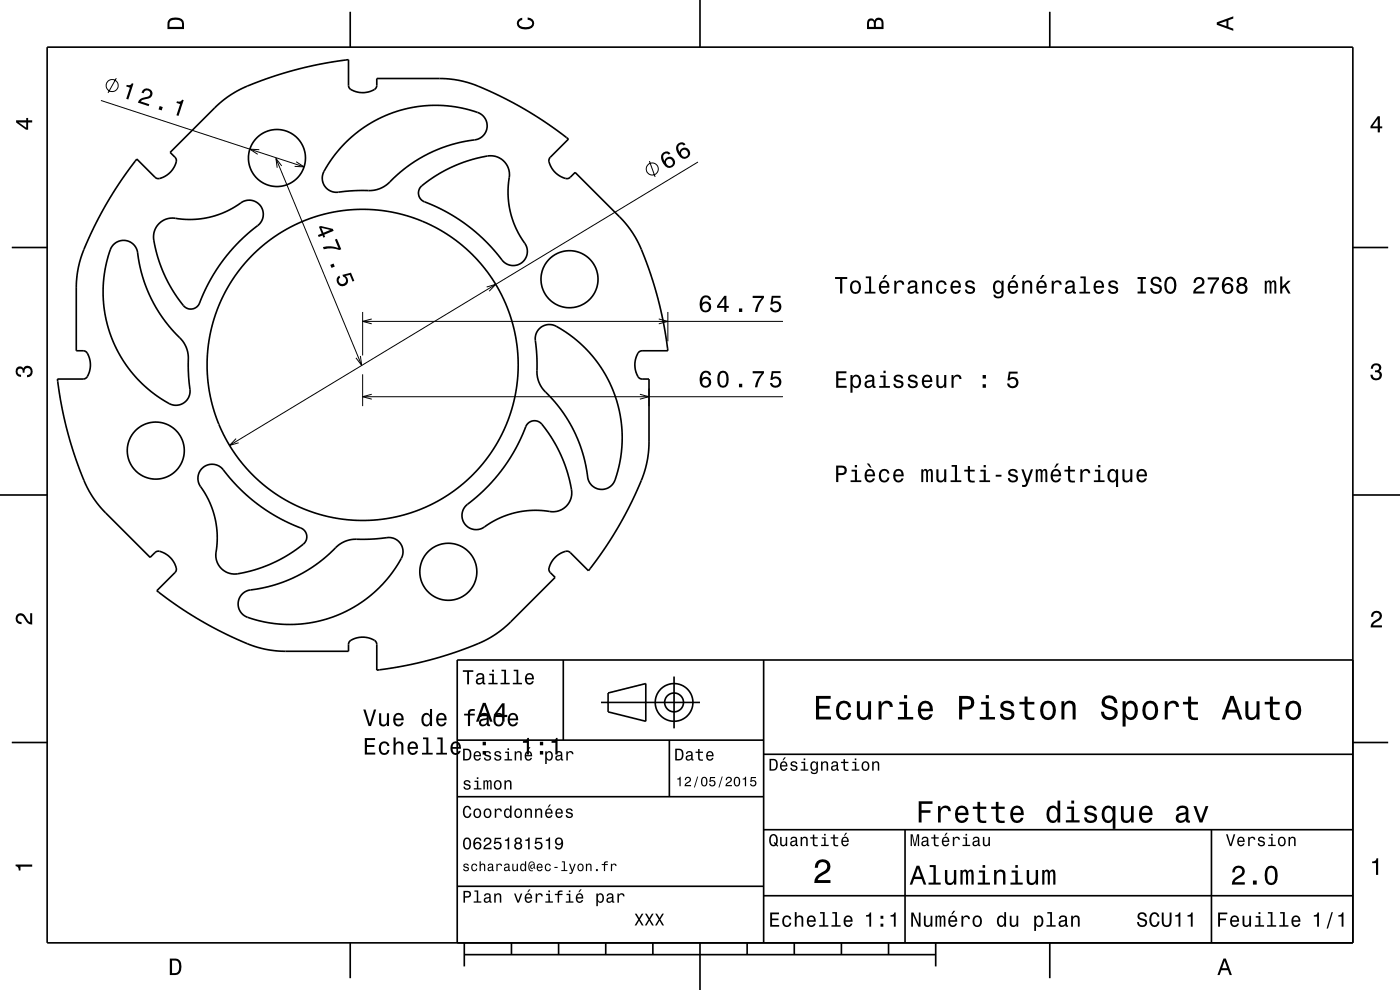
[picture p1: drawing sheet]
<svg xmlns="http://www.w3.org/2000/svg" width="297mm" height="210mm" viewBox="0 0 297 210" stroke-linecap="round" stroke-linejoin="round" font-family="sans-serif">
<g fill="none" stroke="#000" stroke-width=".21">
<path d="M24.7 16.6l-1.8 3.1M21.4 21.3l43.1 14.1M55 31.8l-2-.2 1.7 1.1M58.5 33.6l18.2 43.9M59.8 35.2l-1.3-1.6 .3 2M62.8 34.3l1.7 1.1-2-.1M137.8 34.2l1.2 3.3M148.1 34.4l-99.4 60.1M76.5 75.5l.2 2-1.2-1.6M76.9 66.2v9.2M76.9 79.4v6.8M76.9 68.2h89.2"/>
<path d="M78.9 67.7l-2 .5 2 .5M103.2 60.9l2-.6-1.4 1.5M139.7 67.7l2 .5-2 .5M141.7 66.2v6.2M50.1 93l-1.4 1.5 1.9-.6M76.9 84.2h89.2M78.9 83.6l-2 .6 2 .5M135.7 83.6l2 .6-2 .5M137.7 82.4v3.8"/>
<circle cx="23.8" cy="18.1" r="1.28"/>
<circle cx="138.4" cy="35.9" r="1.28"/>
</g>
<g fill="none" stroke="#000" stroke-width=".35">
<path d="M10 10h277v190h-277zM74.3 2.5v7.5M148.5 0v10M222.7 2.5v7.5M29 33.7l4.1 4.1a3 3 0 0 0 2.7-1l1.2-1.6a1.61 1.61 0 0 0 .1-1.8l-1-1.1 9.7-9.7 3.3-2.6 3.8-1.9 5.1-1.9 5.3-1.6 4.6-1 6-.9 .1 5.7a3 3 0 0 0 2.6 1.2l1.9-.2a1.63 1.63 0 0 0 1.4-1.3v-1.4h14l3.9 .5 2.2 .6 2.1 .8 4.5 2.1 5.3 2.8 4.6 3 4.1 3-4 4.1a3 3 0 0 0 .9 2.7l1.6 1.2a1.62 1.62 0 0 0 1.9 .1l1-1 9.7 9.7 2.5 3.1 1.9 3.7 1.9 4.9 1.6 5.5 1.2 5.2 .9 5.7h-5.7a3 3 0 0 0-1.3 2.6l.2 2a1.62 1.62 0 0 0 1.3 1.4h1.5v13.7l-.5 4.2-1.3 4-2.2 4.8-2.6 4.8-3 4.7-3.3 4.5-4-4a3 3 0 0 0-2.8 .9l-1.2 1.6a1.63 1.63 0 0 0-.1 1.8l1.1 1.1-9.7 9.7-3.1 2.5-2 1.1-2 .9-5.2 1.9-5 1.5-5.1 1.2-5.8 .9v-5.8a3 3 0 0 0-2.6-1.2l-2 .2a1.62 1.62 0 0 0-1.4 1.3v1.5h-13.7l-2-.2-2.2-.3-4-1.4-4.8-2.1-4.8-2.7-4.4-2.8-4.7-3.4 4-4.1a3 3 0 0 0-1-2.7l-1.5-1.2a1.62 1.62 0 0 0-1.9-.1l-1 1-9.6-9.5-1.5-1.7-1.3-1.8-1.9-3.7-1.9-5.2-1.5-5.3-1.2-5.3-.8-5.3h5.7a3 3 0 0 0 1.3-2.6l-.3-2a1.62 1.62 0 0 0-1.3-1.4h-1.4v-14l.2-2.4 .6-2.7 1.8-4.7 3-6 3.5-5.8zM73.4 30.2l2.8-2.5 2.7-1.7 2.9-1.5 3.5-1.2 3.5-.7 3.5-.3 3.2 .2 3.4 .6a6.8 6.8 0 0 1 3.9 1.8 3.1 3.1 0 0 1 .1 3.3 3.1 3.1 0 0 1-2.9 1.6l-4.4 .9-4.2 1.7-4.1 2.3-3.5 2.8a6.9 6.9 0 0 1-5.6 2.9l-4.3 .1a6.5 6.5 0 0 1-4.2-.2 3.2 3.2 0 0 1-.5-4.8l1.8-2.7zM89.3 39.6l2.4-1.8 3-1.8 2.9-1.3 3.4-1.1a6.5 6.5 0 0 1 5.2 0 4.3 4.3 0 0 1 1.7 5.1l-.1 3 .3 2.7 .9 2.9 1.2 2.5a9.9 9.9 0 0 1 1.7 3.3 3.1 3.1 0 0 1-2.3 3.2 3.1 3.1 0 0 1-3.6-1.8l-3-3.3-3.7-3.3-4.2-2.7-4.3-2.1a2.14 2.14 0 0 1-1.8-1.3 2.14 2.14 0 0 1 .3-2.2zM2.5 52.5h7.5M24.1 51.9a3.1 3.1 0 0 1 3.5-.6 3.1 3.1 0 0 1 1.7 3.1l1 4.4 1.6 4.2 2.4 4.1 2.8 3.5a6.9 6.9 0 0 1 2.9 5.6l.1 4.2a6.5 6.5 0 0 1-.3 4.2 3.2 3.2 0 0 1-4.8 .5l-3.4-2.4-3.1-3-2.5-3.4-2.1-4-1.3-4-.7-4.5 .1-4.5 .7-3.9a9 9 0 0 1 1.4-3.5zM33.8 47.4a4.7 4.7 0 0 1 4.7-.9h2.7l3-.4 2.8-.8 2.3-1.1a9.8 9.8 0 0 1 3.3-1.7 3.1 3.1 0 0 1 3.2 2.3 3.1 3.1 0 0 1-1.7 3.5l-3.6 3.2-3.4 4-2.5 4-2 4a2.17 2.17 0 0 1-1.7 2 2.17 2.17 0 0 1-2.4-1.2l-1.9-2.7-1.3-2.4-1.3-3-.9-2.8a6.5 6.5 0 0 1 .1-5.2zM287 52.5h7.5M114.3 69.8a3.2 3.2 0 0 1 4.5-.1l3.5 2.4 2.9 2.8 2.5 3.4 2.1 4 1.4 4.2 .7 4.2v4.3l-.7 4.4a6.8 6.8 0 0 1-1.8 3.8 3.1 3.1 0 0 1-3.3 .2 3.1 3.1 0 0 1-1.5-3l-1-4.4-1.6-4.2-2.4-4.1-2.8-3.5a6.9 6.9 0 0 1-2.9-5.6l-.1-4.2a6.5 6.5 0 0 1 .2-4.2z"/>
<path d="M42.8 99.4a3.1 3.1 0 0 1 5 .9l3.2 3.5 3.6 3.1 4 2.6 4.5 2.2a2.17 2.17 0 0 1 2 1.8 2.17 2.17 0 0 1-1.3 2.3l-2.4 1.8-2.7 1.4-2.9 1.3-2.9 .9a6.5 6.5 0 0 1-5.2 0 4.3 4.3 0 0 1-1.7-5.1l.1-2.7-.4-3.2-.8-2.7-1.2-2.5a9.7 9.7 0 0 1-1.7-3.3 3 3 0 0 1 .8-2.3zM112.1 89.8a2.13 2.13 0 0 1 3.3 .7l1.7 2.5 1.6 2.8 1.1 2.8 .9 2.8a6.5 6.5 0 0 1 0 5.2 4.3 4.3 0 0 1-5.1 1.8l-3-.1-2.9 .4-2.9 .8-2.2 1.1a9.7 9.7 0 0 1-3.3 1.7 3.1 3.1 0 0 1-3.2-2.3 3.1 3.1 0 0 1 1.7-3.5l3.9-3.5 3.3-4.1 2.4-3.8 2.2-4.7zM0 105h10M287 105h10M51.4 126a6.6 6.6 0 0 1 3.7-1.2l3.9-1 4.2-1.7 3.6-2.2 3.3-2.6a7.2 7.2 0 0 1 7.1-2.9l2.7-.1a6.6 6.6 0 0 1 4.2 .2 3.2 3.2 0 0 1 .5 4.8l-2.4 3.5-3 3-3.4 2.5-3.7 2-4.3 1.4-4.2 .7h-4.2l-4.5-.7a6.8 6.8 0 0 1-3.8-1.8 3 3 0 0 1 .3-3.9zM119.5 140v17M162 140v60M287 140h-190v60M2.5 157.5h7.5M97 157h65M127.5 149h21M129 147l8-2v8l-8-2z"/>
<path d="M142 157v12M143 143.5v11M287 157.5h7.5M97 169h65M162 176h125M162 160h125M192 176v24M257 176v24M97 188h65M162 190h125M74.3 200v7.5M98.5 202.5h100"/>
<path d="M98.5 200v5M108.5 200v2.5M118.5 200v2.5M128.5 200v2.5M138.5 200v2.5M148.5 200v10M158.5 200v2.5M168.5 200v2.5M178.5 200v2.5M188.5 200v2.5M198.5 200v5M222.7 200v7.5"/>
<circle cx="58.8" cy="33.5" r="6"/>
<circle cx="120.8" cy="59.2" r="6"/>
<circle cx="76.9" cy="77.4" r="33"/>
<circle cx="33" cy="95.6" r="6"/>
<circle cx="95.1" cy="121.3" r="6"/>
<circle cx="143" cy="149" r="2"/>
<circle cx="143" cy="149" r="4"/>
</g>
<g fill="#000">
<path d="M36 4a2.18 2.18 0 0 0-.5 2.2h3.5v-1.2a1.43 1.43 0 0 0-1.7-1.3zM36.3 4.4a2.15 2.15 0 0 1 2.2 .3l.1 1h-2.6v-1z" fill-rule="evenodd"/>
<path d="M109.9 4.2l.9-.4v.4a.7 .7 0 0 0-.7 .5 .7 .7 0 0 0 .3 .8 1.7 1.7 0 0 0 2.5-.5 .9 .9 0 0 0-1-.8v-.5a1.24 1.24 0 0 1 1.4 1.1 1.24 1.24 0 0 1-1 1.4 2.22 2.22 0 0 1-2.5-.7l-.2-.5z" fill-rule="evenodd"/>
<path d="M184.2 4.2l-.3 .7v1.3h3.5v-1.3a.98 .98 0 0 0-.7-1.1 .98 .98 0 0 0-1.2 .6 .84 .84 0 0 0-1.3-.2zM184.5 4.5a.54 .54 0 0 1 .6-.1 .54 .54 0 0 1 .3 .6v.7h-1zM185.9 4.4a.62 .62 0 0 1 .8-.1 .62 .62 0 0 1 .3 .6v.8h-1.2z" fill-rule="evenodd"/>
<path d="M258.1 4.7v.6l3.5 1.2v-.4l-1-.4v-1.4l1-.4v-.4zM258.6 5l1.6-.5v1z" fill-rule="evenodd"/>
<path d="M3.4 25.5v.5l2.1 1.5h.5v-1.5h.8v-.5h-.8v-.5h-.4v.5zM4 26h1.6v1.1z" fill-rule="evenodd"/>
<path d="M26.9 18l-.1 .3 .8 .3-.8 2.4 .4 .1 1.1-3.3-.3-.2a.78 .78 0 0 1-1.1 .4zM30.3 19.1l-.3 .6 .5 .1a.7 .7 0 0 1 .7-.6 .7 .7 0 0 1 .7 .7 .7 .7 0 0 1-.8 .7 1.8 1.8 0 0 0-1.9 1.2l2.3 .7 .2-.4-1.8-.6a2.19 2.19 0 0 1 1.7-.6 1.14 1.14 0 0 0 .5-1.8 1.14 1.14 0 0 0-1.8 0zM33.9 22.5l-.3 .7 .7 .2 .2-.7zM37.5 21.5l-.1 .3 .8 .3-.8 2.3 .5 .2 1.1-3.4-.4-.1a.77 .77 0 0 1-1.1 .4z" fill-rule="evenodd"/>
<path d="M140.6 32.5a2.12 2.12 0 0 0 1.5 3.1 1.16 1.16 0 0 0 1.1-1 1.16 1.16 0 0 0-.9-1.3 1.16 1.16 0 0 0-1.3 .9 1.03 1.03 0 0 1 0-1.5 .58 .58 0 0 1 .8 .1l.4-.2a1.04 1.04 0 0 0-1.6-.1zM141.2 34.5a.75 .75 0 0 1 1.5 0 .75 .75 0 0 1-1.5 0zM143.8 30.6a2.12 2.12 0 0 0 1.5 3.1 1.16 1.16 0 0 0 1.1-1.1 1.16 1.16 0 0 0-.9-1.2 1.16 1.16 0 0 0-1.3 .8 1.02 1.02 0 0 1 0-1.5 .58 .58 0 0 1 .8 .2l.4-.3a1.03 1.03 0 0 0-1.6 0zM144.4 32.5a.75 .75 0 0 1 1.5 0 .75 .75 0 0 1-1.5 0z" fill-rule="evenodd"/>
<path d="M292.3 24.7l-1.6 2.1v.4h1.6v.9h.4v-.9h.5v-.4h-.5v-2.1zM292.3 25.2v1.6h-1.1z" fill-rule="evenodd"/>
<path d="M67.7 48.1l.5 1.4-.8 .4 .2 .4 .8-.4 .2 .5 .4-.1-.2-.5 2-.8-.2-.5-2.5-.6zM68.2 48.3l1.9 .5-1.5 .6zM68.5 52.4l.2 .5a5.3 5.3 0 0 1 3.3 .1l.4-.1-.9-2.2-.4 .1 .7 1.8a5.1 5.1 0 0 0-3.3-.2zM70.1 56.2l.2 .6 .7-.3-.2-.6zM71.6 58.7a1.21 1.21 0 0 0 .2 1.8 1.21 1.21 0 0 0 1.7-.2 1.21 1.21 0 0 0-.2-1.8l.9-.2 .6 1.4 .4-.1-.7-1.8-1.9 .5 .2 .4a.79 .79 0 0 1 .6 1 .79 .79 0 0 1-1.1 .5 .79 .79 0 0 1-.3-1.1l.2-.2-.2-.4z" fill-rule="evenodd"/>
<path d="M149 62.9a2.39 2.39 0 0 0 .1 3.3 1.16 1.16 0 0 0 1.6-.4 1.16 1.16 0 0 0-.2-1.5 1.16 1.16 0 0 0-1.6 0 1.03 1.03 0 0 1 .9-1.2 .58 .58 0 0 1 .6 .5h.5a1.11 1.11 0 0 0-.8-.9 1.11 1.11 0 0 0-1.1 .2zM148.9 65.1a.75 .75 0 0 1 1.5 0 .75 .75 0 0 1-1.5 0zM153.7 62.8l-1.6 2.1v.4h1.6v.9h.4v-.9h.5v-.4h-.5v-2.1zM153.7 63.3v1.6h-1.2zM156.8 65.4v.8h.7v-.8zM159.7 62.8v.4h1.9a5.2 5.2 0 0 0-1.4 3h.5a5.3 5.3 0 0 1 1.4-3v-.4zM163.7 62.8l-.3 1.8h.4a.8 .8 0 0 1 1.3-.2 .8 .8 0 0 1-.1 1.2 .8 .8 0 0 1-1.2-.3h-.5a1.21 1.21 0 0 0 1.5 1 1.21 1.21 0 0 0 .9-1.6 1.21 1.21 0 0 0-1.8-.6l.2-.9h1.5v-.4z" fill-rule="evenodd"/>
<path d="M149 78.9a2.39 2.39 0 0 0 .1 3.2 1.16 1.16 0 0 0 1.6-.3 1.16 1.16 0 0 0-.2-1.5 1.16 1.16 0 0 0-1.6 0 1.03 1.03 0 0 1 .9-1.3 .58 .58 0 0 1 .6 .6h.5a1.11 1.11 0 0 0-.8-.9 1.11 1.11 0 0 0-1.1 .2zM148.9 81.1a.75 .75 0 0 1 1.5 0 .75 .75 0 0 1-1.5 0zM152.5 79.1a2.67 2.67 0 0 0 .4 3 1.14 1.14 0 0 0 1.6-.9 2.31 2.31 0 0 0-.6-2.5l-.5-.1-.5 .1zM153 79.1h.7a2.38 2.38 0 0 1 0 2.7h-.7a2.37 2.37 0 0 1 0-2.7zM156.8 81.4v.8h.7v-.8zM159.7 78.7v.5h1.9a5.2 5.2 0 0 0-1.4 3h.5a5.3 5.3 0 0 1 1.4-3.1v-.4zM163.7 78.7l-.3 1.9h.4a.8 .8 0 0 1 1.3-.2 .8 .8 0 0 1-.1 1.2 .8 .8 0 0 1-1.2-.4h-.5a1.21 1.21 0 0 0 1.5 1.1 1.21 1.21 0 0 0 .9-1.7 1.21 1.21 0 0 0-1.8-.5l.2-1h1.5v-.4z" fill-rule="evenodd"/>
<path d="M177.2 58.8v.4h1v3.1h.5v-3.1h1v-.4zM180.6 59.8a1.53 1.53 0 0 0 .9 2.6 1.48 1.48 0 0 0 1.2-1.5 1.48 1.48 0 0 0-1.2-1.4l-.5 .1zM181 60.1a.67 .67 0 0 1 .7-.2 .67 .67 0 0 1 .5 .6 1.11 1.11 0 0 1-.7 1.5 1.17 1.17 0 0 1-.5-1.9zM183.7 58.6v.4h.7v2.9h-1v.4h2.3v-.4h-.9v-3.3zM187.7 58.3l-.5 .9h.3l.7-.9zM186.7 59.8a1.54 1.54 0 0 0 .8 2.6 1.05 1.05 0 0 0 1.1-.9h-.4l-.2 .3-.4 .2a.76 .76 0 0 1-.7-1h1.8a1.16 1.16 0 0 0-.5-1.3 1.16 1.16 0 0 0-1.5 .1zM187.1 60.1a.66 .66 0 0 1 .8-.2 .66 .66 0 0 1 .3 .8h-1.3zM189.7 59.6v2.7h.5v-1.6a.66 .66 0 0 1 .3-.8 .66 .66 0 0 1 .9 .3v.2h.4a.89 .89 0 0 0-.7-.9 .89 .89 0 0 0-1 .5v-.4zM192.9 59.7l-.3 .6h.4a.55 .55 0 0 1 .7-.5 .55 .55 0 0 1 .4 .8h-.2a1 1 0 0 0-1.1 .2 1 1 0 0 0-.3 1.1 .94 .94 0 0 0 1.7 0l.1 .3 .6 .1v-.4h-.3v-1.6a1.02 1.02 0 0 0-1.7-.6zM193 61.2l1.1-.3a.77 .77 0 0 1-.2 .9 .77 .77 0 0 1-.8 0zM195.6 59.6v2.7h.5v-1.6a.63 .63 0 0 1 .4-.8 .63 .63 0 0 1 .8 .4v2h.4v-1.8a.89 .89 0 0 0-.6-1 .89 .89 0 0 0-1.1 .5v-.4zM198.9 59.8a1.53 1.53 0 0 0 .8 2.6 1.06 1.06 0 0 0 1.1-1.1h-.4a.67 .67 0 0 1-.6 .7 .67 .67 0 0 1-.7-.6 1.12 1.12 0 0 1 .6-1.6 .6 .6 0 0 1 .7 .7h.4a1.09 1.09 0 0 0-.7-1 1.09 1.09 0 0 0-1.2 .3zM201.9 59.8a1.54 1.54 0 0 0 .8 2.6 1.05 1.05 0 0 0 1.1-.9h-.4l-.2 .3-.4 .2a.76 .76 0 0 1-.7-1h1.8a1.16 1.16 0 0 0-.5-1.3 1.16 1.16 0 0 0-1.5 .1zM202.3 60.1a.66 .66 0 0 1 .8-.2 .66 .66 0 0 1 .3 .8h-1.3zM205 59.7a.76 .76 0 0 0-.2 .8 .76 .76 0 0 0 .7 .5l.9 .4a.63 .63 0 0 1-.6 .6 .63 .63 0 0 1-.7-.6h-.4a1.07 1.07 0 0 0 1.2 .9 1.07 1.07 0 0 0 .9-1.2l-.4-.3-1.1-.3a.54 .54 0 0 1 .4-.7 .54 .54 0 0 1 .7 .5h.4a1.03 1.03 0 0 0-.7-.9 1.03 1.03 0 0 0-1.1 .3zM210.9 59.8a1.57 1.57 0 0 0 .8 2.6l.4-.2 .4-.4a.73 .73 0 0 1-.3 1.1 .73 .73 0 0 1-1-.4h-.4a1.09 1.09 0 0 0 1.2 .8 1.09 1.09 0 0 0 .9-1.2v-2.5h-.4v.4l-.4-.4a.89 .89 0 0 0-1.2 .2zM211.3 60.1a.63 .63 0 0 1 .7-.2 .63 .63 0 0 1 .4 .6 1.11 1.11 0 0 1-.6 1.5 1.2 1.2 0 0 1-.5-1.9zM215 58.3l-.5 .9h.3l.7-.9zM214.1 59.8a1.54 1.54 0 0 0 .8 2.6 1.06 1.06 0 0 0 1.1-.9h-.5l-.2 .3-.4 .2a.76 .76 0 0 1-.7-1h1.8a1.16 1.16 0 0 0-.5-1.3 1.16 1.16 0 0 0-1.4 .1zM214.4 60.1a.66 .66 0 0 1 .8-.2 .66 .66 0 0 1 .3 .8h-1.3zM216.9 59.6v2.7h.4v-1.6a.63 .63 0 0 1 .4-.8 .63 .63 0 0 1 .8 .4v2h.5v-1.8a.89 .89 0 0 0-.6-1 .89 .89 0 0 0-1.1 .5v-.4zM221.1 58.3l-.5 .9h.3l.7-.9zM220.1 59.8a1.54 1.54 0 0 0 .8 2.6 1.06 1.06 0 0 0 1.1-.9h-.4l-.2 .3-.4 .2a.76 .76 0 0 1-.7-1h1.8a1.16 1.16 0 0 0-.5-1.3 1.16 1.16 0 0 0-1.5 .1zM220.5 60.1a.66 .66 0 0 1 .8-.2 .66 .66 0 0 1 .3 .8h-1.3zM223.1 59.6v2.7h.5v-1.6a.67 .67 0 0 1 .3-.8 .67 .67 0 0 1 .8 .3l.1 .2h.4a.89 .89 0 0 0-.7-.9 .89 .89 0 0 0-1 .5v-.4zM226.3 59.7l-.3 .6h.4a.55 .55 0 0 1 .7-.5 .55 .55 0 0 1 .4 .8h-.2a1 1 0 0 0-1.1 .2 1 1 0 0 0-.3 1.1 .94 .94 0 0 0 1.7 0l.1 .3 .6 .1v-.4h-.3v-.2v-1.4a1.02 1.02 0 0 0-.7-.8 1.02 1.02 0 0 0-1 .2zM226.4 61.2l1.1-.3a.77 .77 0 0 1-.2 .9 .77 .77 0 0 1-.8 0l-.2-.3zM229.2 58.6v.4h.7v2.9h-.9v.4h2.3v-.4h-1v-3.3zM232.3 59.8a1.54 1.54 0 0 0 .8 2.6 1.05 1.05 0 0 0 1.1-.9h-.5l-.2 .3-.4 .2a.76 .76 0 0 1-.7-1h1.8a1.16 1.16 0 0 0-.5-1.3 1.16 1.16 0 0 0-1.4 .1zM232.6 60.1a.66 .66 0 0 1 .8-.2 .66 .66 0 0 1 .4 .8h-1.4zM235.4 59.7a.76 .76 0 0 0-.2 .8 .76 .76 0 0 0 .7 .5l.9 .4a.63 .63 0 0 1-.7 .6 .63 .63 0 0 1-.6-.6h-.4a1.07 1.07 0 0 0 1.2 .9 1.07 1.07 0 0 0 .9-1.2l-.4-.3-1.1-.3a.54 .54 0 0 1 .4-.7 .54 .54 0 0 1 .6 .5h.4a1.03 1.03 0 0 0-.6-.9 1.03 1.03 0 0 0-1.1 .3zM241.3 58.8v.4h.7v2.6h-.7v.5h1.8v-.5h-.7v-2.6h.7v-.4zM244.4 59a.96 .96 0 0 0-.3 1 .96 .96 0 0 0 1 .6 .78 .78 0 0 1 .9 1 .84 .84 0 0 1-1 .3 .84 .84 0 0 1-.6-.8h-.4a1.21 1.21 0 0 0 1.5 1.3 1.21 1.21 0 0 0 .7-1.8l-1.2-.4a.58 .58 0 0 1-.4-.8 .58 .58 0 0 1 .9-.3l.2 .2 .2 .5h.5a1.16 1.16 0 0 0-.7-1.1 1.16 1.16 0 0 0-1.3 .3zM247.3 59.1a2.54 2.54 0 0 0 .4 3.1 1.21 1.21 0 0 0 1.8-.9 1.93 1.93 0 0 0-.9-2.6l-.9 .1zM247.9 59.2l.4-.1a1.7 1.7 0 0 1 .3 2.7l-.3 .1a1.69 1.69 0 0 1-.4-2.7zM253.5 59.1l-.3 .9h.5a.71 .71 0 0 1 .5-.8 .71 .71 0 0 1 .8 .5 .71 .71 0 0 1-.5 .8 1.81 1.81 0 0 0-1.4 1.8h2.4v-.5h-1.9a2.23 2.23 0 0 1 1.5-1.1 1.13 1.13 0 0 0 .1-1.7 1.13 1.13 0 0 0-1.7 .1zM256.2 58.8v.5h1.9a5.2 5.2 0 0 0-1.4 3h.5a5.3 5.3 0 0 1 1.4-3v-.5zM259.7 59l-.4 .9a1.75 1.75 0 0 0 1.2 2.5 1.15 1.15 0 0 0 1.1-1.6 1.15 1.15 0 0 0-1.9-.4 1.03 1.03 0 0 1 .8-1.3 .58 .58 0 0 1 .7 .6h.4a1.12 1.12 0 0 0-.7-.9 1.12 1.12 0 0 0-1.2 .2zM259.7 61.2a.75 .75 0 0 1 1.5 0 .75 .75 0 0 1-1.5 0zM262.7 59a.83 .83 0 0 0 .1 1.4 1.11 1.11 0 0 0-.4 1.5 1.11 1.11 0 0 0 1.6 .4 1.03 1.03 0 0 0 .7-.9 1.03 1.03 0 0 0-.6-1 .88 .88 0 0 0 .4-1.1 .88 .88 0 0 0-1-.6zM262.7 61.3a.75 .75 0 0 1 1.5 0 .75 .75 0 0 1-1.5 0zM262.8 59.7a.6 .6 0 0 1 1.2 0 .6 .6 0 0 1-1.2 0zM268.3 59.6v2.7h.4v-2.1l.2-.3h.3l.1 .2v2.2h.4l.1-2.1 .3-.4 .2 .2 .1 .4v1.9h.4v-1.9a.69 .69 0 0 0-.6-.9l-.5 .3-.2-.2-.3-.1-.5 .3v-.2zM271.6 58.6v3.7h.4v-1l.5-.4 .8 1.4h.5l-1-1.7 1-1h-.5l-1.3 1.2v-2.2z" fill-rule="evenodd"/>
<path d="M291.1 77.4a1.08 1.08 0 0 1 1.4-.2 1.08 1.08 0 0 1 .4 1.2l-.3 .3a1.06 1.06 0 0 1 .5 1.3 1.06 1.06 0 0 1-1.2 .7 1.1 1.1 0 0 1-1.2-1.2h.5a.71 .71 0 0 0 1 .8 .71 .71 0 0 0 .1-1.3h-.6v-.4a.61 .61 0 0 0 .8-.3 .61 .61 0 0 0-.2-.8 .61 .61 0 0 0-.9 .2l-.1 .5h-.5z" fill-rule="evenodd"/>
<path d="M3.6 78a.86 .86 0 0 1 1.4 .2 1.06 1.06 0 0 1 1.2-.6 1.06 1.06 0 0 1 .7 1.2 1.1 1.1 0 0 1-1.2 1.2v-.4a.71 .71 0 0 0 .8-1 .71 .71 0 0 0-1.3-.1v.6h-.4a.61 .61 0 0 0-.3-.8 .61 .61 0 0 0-.8 .2 .61 .61 0 0 0 .2 .8l.6 .2v.4a1.15 1.15 0 0 1-1.2-.6 1.15 1.15 0 0 1 .3-1.3z" fill-rule="evenodd"/>
<path d="M177.4 78.8v3.5h2.2v-.5h-1.7v-1.1h1.5v-.5h-1.5v-1h1.7v-.4zM180.4 79.6v3.7h.5v-1.5a.93 .93 0 0 0 1 .5 .93 .93 0 0 0 .7-.8 1.51 1.51 0 0 0-1-2l-.4 .1-.3 .4v-.4zM181 80.1a.63 .63 0 0 1 .7-.2 .63 .63 0 0 1 .5 .6 1.13 1.13 0 0 1-.6 1.5 1.18 1.18 0 0 1-.6-1.9zM183.8 79.7l-.3 .6h.4a.55 .55 0 0 1 .7-.5 .55 .55 0 0 1 .4 .8h-.3a1.14 1.14 0 0 0-1.3 1 .73 .73 0 0 0 .8 .7l.5-.1 .4-.3 .1 .3 .6 .1v-.4h-.3v-1.6a1.02 1.02 0 0 0-.7-.8 1.02 1.02 0 0 0-1 .2zM183.9 81.2l1.1-.3a.77 .77 0 0 1-.2 .9 .77 .77 0 0 1-.9 0zM186.7 79.6v.4h.7v1.9h-.9v.4h2.3v-.4h-.9v-2.3zM187.4 78.6v.5h.5v-.5zM189.8 79.7a.75 .75 0 0 0-.2 .8 .75 .75 0 0 0 .7 .5l.9 .4a.63 .63 0 0 1-.6 .6 .63 .63 0 0 1-.7-.6h-.4a1.07 1.07 0 0 0 1.2 .9 1.07 1.07 0 0 0 .9-1.2l-.4-.3-1.1-.3a.54 .54 0 0 1 .4-.7 .54 .54 0 0 1 .7 .5h.4a1.03 1.03 0 0 0-.7-.9 1.03 1.03 0 0 0-1.1 .3zM192.9 79.7a.75 .75 0 0 0-.2 .8 .75 .75 0 0 0 .7 .5l.9 .4a.63 .63 0 0 1-.7 .6 .63 .63 0 0 1-.6-.6h-.4a1.07 1.07 0 0 0 1.2 .9 1.07 1.07 0 0 0 .9-1.2l-.4-.3-1.1-.3a.54 .54 0 0 1 .4-.7 .54 .54 0 0 1 .6 .5h.4a1.03 1.03 0 0 0-.7-.9 1.03 1.03 0 0 0-1 .3zM195.9 79.8a1.54 1.54 0 0 0 .7 2.6 1.06 1.06 0 0 0 1.1-.9h-.4l-.2 .3-.4 .2a.75 .75 0 0 1-.7-1h1.8a1.16 1.16 0 0 0-.5-1.3 1.16 1.16 0 0 0-1.4 .1zM196.2 80.1a.66 .66 0 0 1 .8-.2 .66 .66 0 0 1 .3 .8h-1.3zM198.6 79.6v1.7a.89 .89 0 0 0 .7 1 .89 .89 0 0 0 1-.5v.5h.4v-2.7h-.4v1.5a.64 .64 0 0 1-.4 .8 .64 .64 0 0 1-.8-.3v-2zM201.9 79.6v2.7h.4v-1.6a.66 .66 0 0 1 .4-.8 .66 .66 0 0 1 .8 .3v.2h.5a.89 .89 0 0 0-.7-.9 .89 .89 0 0 0-1 .5v-.4zM208.5 81.5v.8h.7v-.8zM208.5 79.6v.7h.7v-.7zM214 78.8l-.3 1.9h.4a.8 .8 0 0 1 1.3-.2 .8 .8 0 0 1-.1 1.2 .8 .8 0 0 1-1.2-.4h-.5a1.21 1.21 0 0 0 1.5 1.1 1.21 1.21 0 0 0 .9-1.6 1.21 1.21 0 0 0-1.8-.6l.1-.9h1.6v-.5z" fill-rule="evenodd"/>
<path d="M177.4 98.8v3.5h.4v-1.5a1.34 1.34 0 0 0 1.9-1 .93 .93 0 0 0-1.1-1zM177.8 99.2a1.11 1.11 0 0 1 1.3 .3 .6 .6 0 0 1 0 .6 .6 .6 0 0 1-.7 .3h-.6zM180.7 99.6v.4h.7v1.9h-1v.4h2.3v-.4h-.9v-2.3zM181.3 98.6v.5h.5v-.5zM183.9 98.3l.7 .9h.3l-.5-.9zM183.7 99.8a1.54 1.54 0 0 0 .8 2.6 1.07 1.07 0 0 0 1.1-.9h-.4l-.3 .3-.3 .2a.76 .76 0 0 1-.7-1h1.7a1.17 1.17 0 0 0-.4-1.3 1.17 1.17 0 0 0-1.5 .1zM184.1 100.1a.66 .66 0 0 1 .8-.2 .66 .66 0 0 1 .3 .8h-1.3zM186.7 99.8a1.53 1.53 0 0 0 .9 2.6 1.07 1.07 0 0 0 1.1-1.1h-.4a.67 .67 0 0 1-.7 .7 .67 .67 0 0 1-.7-.6 1.11 1.11 0 0 1 .7-1.6 .59 .59 0 0 1 .6 .6h.5a1.09 1.09 0 0 0-.8-.9 1.09 1.09 0 0 0-1.2 .3zM189.8 99.8a1.55 1.55 0 0 0 .8 2.6 1.07 1.07 0 0 0 1.1-.9h-.5l-.2 .3-.4 .2a.76 .76 0 0 1-.7-1h1.8a1.17 1.17 0 0 0-.5-1.3 1.17 1.17 0 0 0-1.4 .1zM190.1 100.1a.66 .66 0 0 1 .8-.2 .66 .66 0 0 1 .4 .8h-1.4zM195.4 99.6v2.7h.5v-1.9l.2-.5h.2l.2 .2v2.2h.4v-2.1l.3-.4 .2 .2 .1 .4v1.9h.4v-1.9a.69 .69 0 0 0-.5-.9l-.6 .4-.2-.3-.3-.1-.5 .3v-.2zM198.6 99.6v1.7a.89 .89 0 0 0 .7 1 .89 .89 0 0 0 1-.5v.5h.4v-2.7h-.4v1.5a.64 .64 0 0 1-.4 .8 .64 .64 0 0 1-.8-.3v-2zM201.9 98.6v.4h.7v2.9h-.9v.4h2.2v-.4h-.9v-3.3zM205.3 98.9v.7h-.7v.4h.7l.1 1.8a1.05 1.05 0 0 0 1.4 .5v-.4a.68 .68 0 0 1-1-.3v-1.6h1v-.4h-1v-.7zM208 99.6v.4h.7v1.9h-.9v.4h2.2v-.4h-.9v-2.3zM208.7 98.6v.5h.4v-.5zM211.2 100.7v.4h1.3v-.4zM214.1 99.7a.75 .75 0 0 0-.2 .8 .75 .75 0 0 0 .7 .5l.9 .4a.63 .63 0 0 1-.6 .6 .63 .63 0 0 1-.7-.6h-.4a1.07 1.07 0 0 0 1.2 .9 1.07 1.07 0 0 0 .9-1.2l-.4-.3-1.1-.3a.54 .54 0 0 1 .4-.7 .54 .54 0 0 1 .7 .5h.4a1.03 1.03 0 0 0-.7-.9 1.03 1.03 0 0 0-1.1 .3zM216.7 99.6l1 2.8-.2 .4h-.7v.5a.89 .89 0 0 0 1.3-.7l1.1-3h-.5l-.8 2.2-.7-2.2zM219.7 99.6v2.7h.4v-1.9l.3-.5h.2l.2 .2v2.2h.3l.1-2.1 .3-.4 .2 .2 .1 .4v1.9h.4v-1.9a.69 .69 0 0 0-.5-.9l-.6 .4-.2-.3-.3-.1-.5 .3v-.2zM224.1 98.3l-.5 .9h.3l.7-.9zM223.2 99.8a1.54 1.54 0 0 0 .8 2.6 1.07 1.07 0 0 0 1.1-.9h-.5l-.2 .3-.4 .2a.76 .76 0 0 1-.7-1h1.8a1.17 1.17 0 0 0-.5-1.3 1.17 1.17 0 0 0-1.4 .1zM223.5 100.1a.66 .66 0 0 1 .8-.2 .66 .66 0 0 1 .3 .8h-1.3zM226.6 98.9v.7h-.8v.4h.8v1.8a1.05 1.05 0 0 0 1.4 .5v-.4a.68 .68 0 0 1-1-.3v-1.6h1v-.4h-1v-.7zM229.2 99.6v2.7h.4v-1.6a.66 .66 0 0 1 .4-.8 .66 .66 0 0 1 .8 .3l.1 .2h.4a.89 .89 0 0 0-.7-.9 .89 .89 0 0 0-1 .5v-.4zM232.3 99.6v.4h.7v1.9h-.9v.4h2.2v-.4h-.9v-2.3zM233 98.6v.5h.4v-.5zM235.2 99.8a1.58 1.58 0 0 0 .8 2.6l.4-.2 .4-.4v1.5h.4v-3.7h-.4v.4l-.2-.3a.88 .88 0 0 0-1.4 .1zM235.6 100.1a.62 .62 0 0 1 .6-.2 .62 .62 0 0 1 .5 .5 1.12 1.12 0 0 1-.6 1.6 1.19 1.19 0 0 1-.5-1.9zM238.1 99.6v1.7a.89 .89 0 0 0 .6 1 .89 .89 0 0 0 1.1-.5v.5h.4v-2.7h-.4v1.5a.64 .64 0 0 1-.4 .8 .64 .64 0 0 1-.8-.3v-2zM241.4 99.8a1.54 1.54 0 0 0 .8 2.6 1.06 1.06 0 0 0 1.1-.9h-.5l-.2 .3-.4 .2a.76 .76 0 0 1-.6-1h1.7a1.16 1.16 0 0 0-.5-1.3 1.16 1.16 0 0 0-1.4 .1zM241.7 100.1a.66 .66 0 0 1 .8-.2 .66 .66 0 0 1 .4 .8h-1.3z" fill-rule="evenodd"/>
<path d="M3.6 130.4a1.22 1.22 0 0 1 2 .7l.4 .6 .4 .3v-1.9h.4v2.4a1.8 1.8 0 0 1-1.7-1.4 .71 .71 0 0 0-.9-.5 .71 .71 0 0 0-.5 .8 .71 .71 0 0 0 .9 .5v.5a1.18 1.18 0 0 1-1.2-.7 1.18 1.18 0 0 1 .2-1.3z" fill-rule="evenodd"/>
<path d="M291.2 129.9a1.18 1.18 0 0 1 1.9 .3 1.18 1.18 0 0 1-1 1.7l-.5 .3-.3 .5h1.9v.4h-2.4a1.8 1.8 0 0 1 1.4-1.8 .71 .71 0 0 0 .5-.8 .71 .71 0 0 0-.9-.5 .71 .71 0 0 0-.5 .8h-.4z" fill-rule="evenodd"/>
<path d="M77.1 150.5l1.1 3.5h.5l1.1-3.5h-.5l-.8 3-1-3zM80.4 151.3v1.8a.89 .89 0 0 0 .6 1 .89 .89 0 0 0 1.1-.5v.4h.4v-2.7h-.4v1.6a.64 .64 0 0 1-.4 .7 .64 .64 0 0 1-.8-.3v-2zM83.7 151.6a1.54 1.54 0 0 0 .8 2.5 1.05 1.05 0 0 0 1.1-.9h-.4l-.3 .4-.3 .1a.76 .76 0 0 1-.7-.9h1.7a1.16 1.16 0 0 0-.4-1.4 1.16 1.16 0 0 0-1.5 .2zM84.1 151.8a.66 .66 0 0 1 .8-.1 .66 .66 0 0 1 .3 .7h-1.3zM89.7 151.6a1.57 1.57 0 0 0 .7 2.5l.5-.1 .3-.4v.4h.5v-3.6h-.5v1.3a.89 .89 0 0 0-1.5-.1zM90 151.9a.62 .62 0 0 1 .7-.3 .62 .62 0 0 1 .5 .6 1.12 1.12 0 0 1-.7 1.5 1.18 1.18 0 0 1-.5-1.8zM92.8 151.6a1.54 1.54 0 0 0 .8 2.5 1.06 1.06 0 0 0 1.1-.9h-.4l-.3 .4-.3 .1a.76 .76 0 0 1-.7-.9h1.7a1.16 1.16 0 0 0-.4-1.4 1.16 1.16 0 0 0-1.5 .2zM93.2 151.8a.66 .66 0 0 1 .8-.1 .66 .66 0 0 1 .3 .7h-1.3zM98.5 151.4v.4h.8v2.2h.4v-2.2h1v-.4h-1a.5 .5 0 0 1 .6-.6h.4v-.4a1.04 1.04 0 0 0-1.4 .7v.3zM102 151.4l-.3 .7h.4a.55 .55 0 0 1 .7-.5 .55 .55 0 0 1 .4 .7l-.2 .1a1 1 0 0 0-1.1 .2 1 1 0 0 0-.2 1 .93 .93 0 0 0 1.6 .1l.1 .3h.6v-.3l-.3-.1v-1.6a1.02 1.02 0 0 0-1.7-.6zM102.2 153l1.1-.4a.77 .77 0 0 1-.2 .9 .77 .77 0 0 1-.9 .1zM105 151.6a1.53 1.53 0 0 0 .8 2.5 1.06 1.06 0 0 0 1.1-1.1h-.4a.67 .67 0 0 1-.7 .7 .67 .67 0 0 1-.7-.6 1.11 1.11 0 0 1 .7-1.5 .6 .6 0 0 1 .7 .6h.4a1.09 1.09 0 0 0-.8-1 1.09 1.09 0 0 0-1.1 .4zM108 151.6a1.54 1.54 0 0 0 .8 2.5 1.06 1.06 0 0 0 1.1-.9h-.5l-.2 .4-.4 .1a.76 .76 0 0 1-.6-.9h1.7a1.16 1.16 0 0 0-.5-1.4 1.16 1.16 0 0 0-1.4 .2zM108.3 151.8a.66 .66 0 0 1 .8-.1 .66 .66 0 0 1 .4 .7h-1.3z" fill-rule="evenodd"/>
<path d="M98.2 158.8v2.5h.9a1.37 1.37 0 0 0 .7-2.2 1.56 1.56 0 0 0-1.6-.3zM98.6 159.1a.98 .98 0 0 1 1.1 .7 .98 .98 0 0 1-.6 1.2h-.5zM100.7 159.6a1.04 1.04 0 0 0-.2 1.2 1.04 1.04 0 0 0 1 .5l.5-.5h-.3l-.4 .3a.54 .54 0 0 1-.5-.7h1.3a.83 .83 0 0 0-.4-.9 .83 .83 0 0 0-1 .1zM100.9 159.7l.2-.1a.47 .47 0 0 1 .5 .1 .47 .47 0 0 1 .1 .5h-.9zM102.9 159.5l-.2 .1a.69 .69 0 0 0 .9 .9l.2 .1a.43 .43 0 0 1-.4 .5 .43 .43 0 0 1-.4-.4h-.3a.74 .74 0 0 0 .9 .7 .74 .74 0 0 0 .5-1l-1-.4a.38 .38 0 0 1 .3-.5 .38 .38 0 0 1 .4 .4h.3a.78 .78 0 0 0-1.2-.4zM105.1 159.5l-.2 .1a.69 .69 0 0 0 .9 .9l.2 .1a.43 .43 0 0 1-.4 .5 .43 .43 0 0 1-.5-.4h-.3a.74 .74 0 0 0 .9 .7 .74 .74 0 0 0 .5-1l-.9-.4a.38 .38 0 0 1 .3-.5 .38 .38 0 0 1 .4 .4h.3a.77 .77 0 0 0-1.2-.4zM107.2 159.4v.3h.5v1.3h-.7v.3h1.6v-.3h-.6v-1.6zM107.7 158.7v.4h.3v-.4zM109.2 159.4v1.9h.3v-1.1a.45 .45 0 0 1 .4-.6 .45 .45 0 0 1 .5 .5v1.2h.3v-1.3a.63 .63 0 0 0-.5-.7 .63 .63 0 0 0-.7 .4v-.3zM112.2 158.5l-.4 .6h.3l.5-.6zM111.5 159.6a1.04 1.04 0 0 0-.2 1.2 1.04 1.04 0 0 0 1.1 .5l.5-.5h-.3l-.5 .3a.54 .54 0 0 1-.5-.7h1.3a.83 .83 0 0 0-.4-.9 .83 .83 0 0 0-1 .1zM111.8 159.7l.1-.1a.48 .48 0 0 1 .5 .1 .48 .48 0 0 1 .2 .5h-1zM115.7 159.4v2.7h.3v-1.1a.66 .66 0 0 0 .7 .4 .66 .66 0 0 0 .5-.6 .91 .91 0 0 0 0-1.1 .91 .91 0 0 0-1-.3l-.2 .3v-.3zM116.1 159.8a.45 .45 0 0 1 .5-.2 .45 .45 0 0 1 .3 .4 .65 .65 0 0 1 .1 .8 .65 .65 0 0 1-.7 .2 .98 .98 0 0 1-.2-1.2zM118.1 159.5l-.2 .4h.3a.39 .39 0 0 1 .4-.3 .39 .39 0 0 1 .3 .5h-.1a.65 .65 0 0 0-1 .4 .65 .65 0 0 0 .6 .9l.6-.3 .1 .2h.4v-.2l-.2-.1v-1.1a.72 .72 0 0 0-.5-.6 .72 .72 0 0 0-.7 .2zM118.2 160.6l.8-.3a.55 .55 0 0 1-.2 .7 .55 .55 0 0 1-.6 0zM120.1 159.4v1.9h.4v-1.1a.47 .47 0 0 1 .2-.6 .47 .47 0 0 1 .6 .2v.2h.4a.64 .64 0 0 0-.5-.7 .64 .64 0 0 0-.8 .4v-.3z" fill-rule="evenodd"/>
<path d="M98.2 142.2v.3h.9v2.7h.4v-2.7h.9v-.3zM101.3 143l-.3 .5h.4a.47 .47 0 0 1 .5-.4 .47 .47 0 0 1 .4 .6l-.2 .1a.84 .84 0 0 0-1 .2 .84 .84 0 0 0 0 1.1 .9 .9 0 0 0 1.3-.2l.1 .2 .5 .1v-.3l-.3-.1v-1.3a.87 .87 0 0 0-1.4-.5zM101.4 144.3l.9-.3a.66 .66 0 0 1-.1 .7 .66 .66 0 0 1-.8 .1zM103.8 142.9v.3h.6v1.6h-.8v.4h2v-.4h-.8v-1.9zM104.4 142.1v.4h.4v-.4zM106.4 142.1v.3h.6v2.4h-.8v.4h1.9v-.4h-.7v-2.7zM109 142.1v.3h.6v2.4h-.8v.4h1.9v-.4h-.7v-2.7zM111.6 143.1a1.32 1.32 0 0 0 .7 2.1 .9 .9 0 0 0 .9-.7h-.3l-.2 .3-.4 .1a.65 .65 0 0 1-.6-.8h1.6a1 1 0 0 0-.4-1.2 1 1 0 0 0-1.3 .2zM111.9 143.3a.57 .57 0 0 1 .7-.1 .57 .57 0 0 1 .3 .6h-1.2z" fill-rule="evenodd"/>
<path d="M102.4 149.1l-1.4 4h.5l.4-1.2h1.6l.4 1.2h.6l-1.5-4zM102.7 149.7l.7 1.7h-1.3zM106.5 149.2l-1.7 2.4v.5h1.7v1h.5v-1h.6v-.5h-.6v-2.4zM106.5 149.9v1.7h-1.3z" fill-rule="evenodd"/>
<path d="M143.2 158.8v2.5h.9a1.37 1.37 0 0 0 .7-2.2 1.56 1.56 0 0 0-1.6-.3zM143.6 159.1a.98 .98 0 0 1 1.1 .7 .98 .98 0 0 1-.6 1.2h-.5zM145.7 159.5l-.2 .4h.3a.39 .39 0 0 1 .5-.3 .39 .39 0 0 1 .3 .5h-.2a.65 .65 0 0 0-.9 .4 .65 .65 0 0 0 .5 .9l.7-.3v.2h.4v-.2l-.1-.1-.1-1.1a.73 .73 0 0 0-.4-.6 .73 .73 0 0 0-.8 .2zM145.8 160.6l.8-.3a.55 .55 0 0 1-.1 .7 .55 .55 0 0 1-.7 0zM148.1 158.9v.5h-.5v.3h.5v1.3a.75 .75 0 0 0 1 .4v-.3a.48 .48 0 0 1-.7-.3v-1.1h.7v-.3h-.7v-.5zM150 159.6a1.04 1.04 0 0 0-.2 1.2 1.04 1.04 0 0 0 1.1 .5l.5-.5h-.4l-.4 .3a.54 .54 0 0 1-.5-.7h1.3a.83 .83 0 0 0-.4-.9 .83 .83 0 0 0-1 .1zM150.3 159.7l.1-.1a.48 .48 0 0 1 .5 .1 .48 .48 0 0 1 .2 .5h-1z" fill-rule="evenodd"/>
<path d="M173.1 147.6v5h3.2v-.6h-2.5v-1.7h2.2v-.6h-2.2v-1.5h2.4v-.6zM177.8 149.2a2.59 2.59 0 0 0 .5 3.4 1.58 1.58 0 0 0 2.3-1.4h-.6a.95 .95 0 0 1-.9 1 .95 .95 0 0 1-1-.9 1.59 1.59 0 0 1 .9-2.1 .85 .85 0 0 1 .9 .8h.7a1.56 1.56 0 0 0-1.1-1.3 1.56 1.56 0 0 0-1.7 .5zM181.8 148.8v2.5a1.27 1.27 0 0 0 .9 1.4 1.27 1.27 0 0 0 1.5-.7v.6h.6v-3.8h-.6v2.2a.92 .92 0 0 1-.6 1.1 .92 .92 0 0 1-1.2-.4v-2.9zM186.4 148.8v3.8h.6v-2.2a.95 .95 0 0 1 .5-1.1 .95 .95 0 0 1 1.2 .3l.1 .4h.6a1.28 1.28 0 0 0-1-1.4 1.28 1.28 0 0 0-1.4 .8v-.6zM190.8 148.9v.5h1v2.7h-1.3v.5h3.2v-.5h-1.3v-3.2zM191.8 147.4v.8h.6v-.8zM195.1 149.2a2.62 2.62 0 0 0 .5 3.4 1.57 1.57 0 0 0 2.2-1.1h-.6l-.3 .5-.5 .2a1.08 1.08 0 0 1-1-1.3h2.5a1.66 1.66 0 0 0-.7-2 1.66 1.66 0 0 0-2.1 .3zM195.6 149.5a.94 .94 0 0 1 1.2-.2 .94 .94 0 0 1 .5 1h-1.9zM203.5 147.6v5h.6v-2.1h.8a1.47 1.47 0 0 0 1.8-1.2 1.47 1.47 0 0 0-1.5-1.7zM204.1 148.2a1.6 1.6 0 0 1 1.8 .5 .86 .86 0 0 1 0 .9 .86 .86 0 0 1-.9 .3h-.9zM208.1 148.9v.5h1v2.7h-1.3v.5h3.3v-.5h-1.3v-3.2zM209.1 147.4v.8h.7v-.8zM212.6 148.9a1.08 1.08 0 0 0-.3 1.2 1.08 1.08 0 0 0 1 .7l1.1 .4a.57 .57 0 0 1 .2 .6 .57 .57 0 0 1-.5 .4 .96 .96 0 0 1-1.4-.8h-.6a1.6 1.6 0 0 0 1.3 1.4 1.6 1.6 0 0 0 1.7-.8 1.13 1.13 0 0 0-1-1.6l-1.1-.3-.2-.4a.87 .87 0 0 1 .9-.5 .87 .87 0 0 1 .8 .6h.6a1.41 1.41 0 0 0-2.1-1.1zM217.4 147.8v1.1h-1.1v.5h1.1v2.6l.2 .4 .4 .3h1.4v-.5a.97 .97 0 0 1-1.4-.5v-2.3h1.4v-.5h-1.4v-1.1zM221.1 149.2a2.56 2.56 0 0 0 .5 3.4 1.72 1.72 0 0 0 1.8-.2 1.72 1.72 0 0 0 .6-1.7 1.7 1.7 0 0 0-.9-1.9 1.7 1.7 0 0 0-2 .4zM221.6 149.6a.96 .96 0 0 1 1-.4 .96 .96 0 0 1 .7 .8 1.59 1.59 0 0 1-1 2.2 1.19 1.19 0 0 1-1-1.5zM225.2 148.8v3.8h.6v-2.2a.97 .97 0 0 1 .5-1.1 .97 .97 0 0 1 1.1 .2l.1 .7v2.4h.7v-2.5a1.27 1.27 0 0 0-.9-1.4 1.27 1.27 0 0 0-1.5 .6v-.5zM234.1 147.9a1.38 1.38 0 0 0-.3 1.5 1.38 1.38 0 0 0 1.3 .9 1.25 1.25 0 0 1 1.4 .9 1.15 1.15 0 0 1-1.3 .9 1.15 1.15 0 0 1-1-1.1h-.7a1.8 1.8 0 0 0 1.7 1.8 1.8 1.8 0 0 0 1.9-1.6 1.46 1.46 0 0 0-1.5-1.4l-.6-.2a.83 .83 0 0 1-.5-1.1 .83 .83 0 0 1 1.2-.3l.5 .5 .1 .4h.7a1.67 1.67 0 0 0-1-1.6 1.67 1.67 0 0 0-1.9 .4zM238.2 148.8v5.3h.6v-2.1a1.32 1.32 0 0 0 1.4 .7 1.32 1.32 0 0 0 1.1-1.1 2.43 2.43 0 0 0-.8-2.8 1.21 1.21 0 0 0-1.7 .5v-.5zM239.1 149.6a.9 .9 0 0 1 .9-.4 .9 .9 0 0 1 .7 .8 1.61 1.61 0 0 1-.9 2.2 1.18 1.18 0 0 1-1-1.5zM242.8 149.2a2.56 2.56 0 0 0 .5 3.4 1.72 1.72 0 0 0 1.8-.2 1.72 1.72 0 0 0 .6-1.7 1.7 1.7 0 0 0-.9-1.9 1.7 1.7 0 0 0-2 .4zM243.3 149.6a.96 .96 0 0 1 1-.4 .96 .96 0 0 1 .7 .8 1.59 1.59 0 0 1-1 2.2 1.19 1.19 0 0 1-1-1.5zM247.1 148.8v3.8h.6v-2.2a.95 .95 0 0 1 .5-1.1 .95 .95 0 0 1 1.2 .3l.1 .4h.6a1.28 1.28 0 0 0-1-1.4 1.28 1.28 0 0 0-1.4 .8v-.6zM252 147.8v1.1h-1v.5h1l.1 2.6 .2 .4 .4 .3h1.4v-.5a.97 .97 0 0 1-1.4-.5v-2.3h1.4v-.5h-1.4v-1.1zM261 147.6l-1.8 5h.6l.6-1.4h2l.5 1.4h.7l-1.9-5zM261.4 148.3l.7 2.2h-1.5zM264.2 148.8v2.5a1.27 1.27 0 0 0 .9 1.4 1.27 1.27 0 0 0 1.5-.7v.6h.6v-3.8h-.6v2.2a.92 .92 0 0 1-.6 1.1 .92 .92 0 0 1-1.1-.4l-.1-2.9zM269.4 147.8v1.1h-1.1v.5h1.1v2.6l.2 .4 .4 .3 .7 .1 .8-.1v-.5a.97 .97 0 0 1-1.4-.5l-.1-2.3h1.5v-.5h-1.5v-1.1zM273.1 149.2a2.56 2.56 0 0 0 .6 3.4 1.72 1.72 0 0 0 1.8-.2 1.72 1.72 0 0 0 .6-1.7 1.7 1.7 0 0 0-.9-1.9 1.7 1.7 0 0 0-2.1 .4zM273.6 149.6a.96 .96 0 0 1 1-.4 .96 .96 0 0 1 .7 .8 1.59 1.59 0 0 1-.9 2.2 1.19 1.19 0 0 1-1.1-1.5z" fill-rule="evenodd"/>
<path d="M77.4 156.6v3.5h2.2v-.5h-1.7v-1.1h1.5v-.5h-1.5v-1h1.7v-.4zM80.7 157.6a1.52 1.52 0 0 0 .8 2.6 1.06 1.06 0 0 0 1.1-1.1h-.4a.67 .67 0 0 1-.6 .7 .67 .67 0 0 1-.7-.6 1.12 1.12 0 0 1 .6-1.6 .6 .6 0 0 1 .7 .6h.4a1.09 1.09 0 0 0-.8-.9 1.09 1.09 0 0 0-1.1 .3zM83.5 156.4v3.7h.4v-1.6a.63 .63 0 0 1 .4-.8 .63 .63 0 0 1 .8 .4v2h.5v-1.8a.88 .88 0 0 0-.6-1 .88 .88 0 0 0-1.1 .4v-1.3zM86.7 157.6a1.54 1.54 0 0 0 .8 2.6 1.06 1.06 0 0 0 1.1-.9h-.4l-.2 .3-.4 .2a.76 .76 0 0 1-.7-1h1.8a1.16 1.16 0 0 0-.5-1.3 1.16 1.16 0 0 0-1.5 .1zM87.1 157.9a.66 .66 0 0 1 .8-.2 .66 .66 0 0 1 .3 .8h-1.3zM89.7 156.4v.4h.7v2.9h-.9v.4h2.3v-.4h-.9v-3.3zM92.8 156.4v.4h.7v2.9h-.9v.4h2.2v-.4h-.9v-3.3zM95.9 157.6a1.54 1.54 0 0 0 .8 2.6 1.06 1.06 0 0 0 1-.9h-.4l-.2 .3-.4 .2a.76 .76 0 0 1-.7-1h1.8a1.16 1.16 0 0 0-.5-1.3 1.16 1.16 0 0 0-1.4 .1zM96.2 157.9a.66 .66 0 0 1 .8-.2 .66 .66 0 0 1 .3 .8h-1.3zM102.4 159.3v.8h.7v-.8zM102.4 157.3v.8h.7v-.8z" fill-rule="evenodd"/>
<path d="M98.4 178a1.44 1.44 0 0 0 .7 2.2 1.45 1.45 0 0 0 .6-2.2 .79 .79 0 0 0-1.3 0zM98.8 178h.5a1.69 1.69 0 0 1 0 1.9h-.5a1.71 1.71 0 0 1 0-1.9zM100.8 177.8a1.72 1.72 0 0 0 .1 2.3 .83 .83 0 0 0 1.1-.2 .83 .83 0 0 0-.1-1.1 .83 .83 0 0 0-1.2 0 .74 .74 0 0 1 .6-.9l.3 .1 .2 .3h.3a.8 .8 0 0 0-.5-.6 .8 .8 0 0 0-.8 .1zM100.7 179.4a.55 .55 0 0 1 1.1 0 .55 .55 0 0 1-1.1 0zM102.8 177.9l-.2 .6h.3a.5 .5 0 0 1 .4-.6 .5 .5 0 0 1 .6 .4 .5 .5 0 0 1-.3 .6l-.3 .1a1.17 1.17 0 0 0-.8 1.2h1.8v-.4h-1.4l.6-.5a.83 .83 0 0 0 .7-1.2 .83 .83 0 0 0-1.4-.2zM105 177.7l-.2 1.3h.3a.57 .57 0 0 1 .8-.1 .57 .57 0 0 1 0 .9 .57 .57 0 0 1-.9-.3h-.3a.86 .86 0 0 0 1.1 .8 .86 .86 0 0 0 .6-1.2 .86 .86 0 0 0-1.3-.4l.1-.7h1.1v-.3zM107.1 178.1v.3h.6v1.8h.3v-2.6h-.2a.55 .55 0 0 1-.7 .5zM109.4 177.8l-.2 .2a.57 .57 0 0 0 .3 .8 .78 .78 0 0 0-.2 1.2 .78 .78 0 0 0 1.2 0 .78 .78 0 0 0-.1-1.2 .68 .68 0 0 0 .2-1 .68 .68 0 0 0-1-.1zM109.4 179.5a.51 .51 0 0 1 1 0 .51 .51 0 0 1-1 0zM109.5 178.3a.42 .42 0 0 1 .8 0 .42 .42 0 0 1-.8 0zM111.4 178.1v.3h.6v1.8h.4v-2.6h-.3a.55 .55 0 0 1-.7 .5zM113.6 177.7l-.2 1.3h.3a.57 .57 0 0 1 .9-.1 .57 .57 0 0 1 0 .9 .57 .57 0 0 1-.9-.3h-.3a.86 .86 0 0 0 1 .7 .86 .86 0 0 0 .6-1.1 .86 .86 0 0 0-1.2-.4l.1-.7h1.1v-.3zM115.8 178.1v.3h.6v1.8h.3v-2.6h-.2a.55 .55 0 0 1-.7 .5zM117.9 177.9a.82 .82 0 0 0 0 1.2 .82 .82 0 0 0 1.2-.1 .73 .73 0 0 1-.6 .9l-.3-.1-.1-.3h-.4a.88 .88 0 0 0 1.1 .7 .88 .88 0 0 0 .7-1.1 1.01 1.01 0 0 0-.3-1.2 1.01 1.01 0 0 0-1.3 0zM118.1 178.5a.53 .53 0 0 1 1 0 .53 .53 0 0 1-1 0z" fill-rule="evenodd"/>
<path d="M98.5 165.6l-.1 .2a.68 .68 0 0 0 .9 .9l.2 .1a.43 .43 0 0 1-.4 .5 .43 .43 0 0 1-.5-.4h-.3a.74 .74 0 0 0 .9 .7 .74 .74 0 0 0 .5-1.1l-.9-.3a.38 .38 0 0 1 .2-.5 .38 .38 0 0 1 .5 .4l.3-.1a.77 .77 0 0 0-1.3-.4zM100.7 165.6v.3h.5v1.3h-.7v.3h1.6v-.3h-.6v-1.6zM101.2 164.9v.3h.3v-.3zM102.5 165.5v2h.3v-1.3l.2-.4h.2l.1 .2v1.5h.3v-1.5l.2-.3 .2 .4v1.4h.3v-1.4a.49 .49 0 0 0-.4-.6l-.4 .2-.3-.2-.4 .2v-.2zM105 165.7a1.04 1.04 0 0 0-.2 1.3 1.04 1.04 0 0 0 1.1 .5 1.04 1.04 0 0 0 .5-1.3 1.04 1.04 0 0 0-1.2-.7zM105.2 165.9a.48 .48 0 0 1 .5-.1 .48 .48 0 0 1 .4 .4 .66 .66 0 0 1 0 .7 .66 .66 0 0 1-.7 .3 .97 .97 0 0 1-.2-1.3zM107 165.5v2h.3v-1.1a.45 .45 0 0 1 .4-.7 .45 .45 0 0 1 .5 .6v1.2h.3v-1.3a.63 .63 0 0 0-.4-.7 .63 .63 0 0 0-.8 .3v-.3z" fill-rule="evenodd"/>
<path d="M98.4 171.2a1.45 1.45 0 0 0 .7 2.3 .94 .94 0 0 0 .9-1h-.3a.59 .59 0 0 1-.8 .7 1.31 1.31 0 0 1 .2-2l.3 .1 .2 .4h.4a.85 .85 0 0 0-.6-.8 .85 .85 0 0 0-1 .3zM100.6 171.7a1.04 1.04 0 0 0-.1 1.3 1.04 1.04 0 0 0 1.1 .5 1.04 1.04 0 0 0 .5-1.3 1.04 1.04 0 0 0-1.2-.7zM100.9 171.9a.48 .48 0 0 1 .5-.1 .48 .48 0 0 1 .3 .4 .66 .66 0 0 1 0 .7 .66 .66 0 0 1-.7 .3 .98 .98 0 0 1-.1-1.3zM102.8 171.7a1.04 1.04 0 0 0-.2 1.3 1.04 1.04 0 0 0 1.2 .5 1.04 1.04 0 0 0 .5-1.3 1.04 1.04 0 0 0-1.2-.7zM103 171.9a.48 .48 0 0 1 .5-.1 .48 .48 0 0 1 .4 .4 .66 .66 0 0 1 0 .7 .66 .66 0 0 1-.7 .3 .97 .97 0 0 1-.2-1.3zM105 171.5v2h.3v-1.1a.47 .47 0 0 1 .2-.6 .47 .47 0 0 1 .6 .2l.1 .1h.3a.64 .64 0 0 0-.5-.6 .64 .64 0 0 0-.7 .4v-.4zM107.1 171.7a1.06 1.06 0 0 0-.2 1.2 1.06 1.06 0 0 0 .9 .6l.4-.3v.3h.3v-2.6h-.3v.9a.63 .63 0 0 0-1.1-.1zM107.4 171.9a.44 .44 0 0 1 .4-.1 .44 .44 0 0 1 .4 .4 .65 .65 0 0 1 0 .7 .65 .65 0 0 1-.7 .3l-.2-.4zM109.3 171.7a1.04 1.04 0 0 0-.1 1.3 1.04 1.04 0 0 0 1.1 .5 1.04 1.04 0 0 0 .5-1.3 1.04 1.04 0 0 0-1.2-.7zM109.5 171.9a.48 .48 0 0 1 .6-.1 .48 .48 0 0 1 .3 .4 .66 .66 0 0 1 0 .7 .66 .66 0 0 1-.7 .3 .98 .98 0 0 1-.2-1.3zM111.4 171.5v2h.3v-1.1a.45 .45 0 0 1 .3-.7 .45 .45 0 0 1 .5 .6v1.2h.4v-1.3a.63 .63 0 0 0-.5-.7 .63 .63 0 0 0-.7 .3v-.3zM113.5 171.5v2h.3v-1.1a.45 .45 0 0 1 .3-.6 .45 .45 0 0 1 .6 .2v1.5h.3v-1.3a.63 .63 0 0 0-.4-.7 .63 .63 0 0 0-.8 .3v-.3zM116.5 170.7l-.3 .6h.2l.5-.6zM115.9 171.7a1.04 1.04 0 0 0-.2 1.2 1.04 1.04 0 0 0 1 .6l.5-.6h-.3l-.4 .4a.54 .54 0 0 1-.5-.7h1.2a.83 .83 0 0 0-.3-1 .83 .83 0 0 0-1 .1zM116.1 171.9l.2-.1a.47 .47 0 0 1 .4 .1 .47 .47 0 0 1 .2 .4h-.9zM118 171.7a1.04 1.04 0 0 0-.2 1.2 1.04 1.04 0 0 0 1.1 .6l.5-.6h-.3l-.5 .4a.53 .53 0 0 1-.5-.7h1.3a.83 .83 0 0 0-.3-1 .83 .83 0 0 0-1.1 .1zM118.3 171.9l.1-.1a.47 .47 0 0 1 .5 .1 .47 .47 0 0 1 .2 .4h-1zM120.2 171.6l-.1 .2a.69 .69 0 0 0 .8 .9l.3 .1a.43 .43 0 0 1-.4 .5 .43 .43 0 0 1-.5-.4h-.3a.74 .74 0 0 0 .9 .7 .74 .74 0 0 0 .5-1.1l-1-.3a.38 .38 0 0 1 .3-.5 .38 .38 0 0 1 .5 .3h.3a.77 .77 0 0 0-1.3-.4z" fill-rule="evenodd"/>
<path d="M110.9 157.2v.4h.9v2.5h.4v-3.6h-.3a.77 .77 0 0 1-1 .7zM114.5 159.3v.8h.7v-.8zM114.5 157.3v.8h.7v-.8zM117 157.2v.4h.8v2.5h.5v-3.6h-.4a.78 .78 0 0 1-.9 .7z" fill-rule="evenodd"/>
<path d="M143.7 165.1v.3h.4v1.4h.3v-2zM145.5 164.9l-.2 .6h.2a.4 .4 0 0 1 .3-.5 .4 .4 0 0 1 .5 .3 .4 .4 0 0 1-.3 .5l-.1 .1a.93 .93 0 0 0-.7 .9h1.4v-.3h-1.1l.5-.4a.67 .67 0 0 0 .5-1 .67 .67 0 0 0-1-.2zM147.9 164.7l-.7 2.3h.2l.7-2.3zM148.9 165a1.15 1.15 0 0 0 .5 1.8 1.16 1.16 0 0 0 .5-1.8 .63 .63 0 0 0-1 0zM149.2 165.1l.2-.1a.98 .98 0 0 1 0 1.6l-.2-.1-.2-.3v-.7zM150.6 164.8l-.1 1.1h.2a.46 .46 0 0 1 .7-.2 .46 .46 0 0 1 0 .8 .46 .46 0 0 1-.7-.2h-.3a.69 .69 0 0 0 .9 .6 .69 .69 0 0 0 .4-1 .69 .69 0 0 0-1-.3l.1-.5h.9v-.3zM153.1 164.7l-.7 2.3h.2l.7-2.3zM154.1 164.9l-.2 .6h.3a.4 .4 0 0 1 .3-.5 .4 .4 0 0 1 .5 .3 .4 .4 0 0 1-.3 .5l-.2 .1a.93 .93 0 0 0-.6 .9h1.4v-.3h-1.1l.5-.4a.67 .67 0 0 0 .5-1 .67 .67 0 0 0-1.1-.2zM155.8 165a1.15 1.15 0 0 0 .5 1.8 1.16 1.16 0 0 0 .5-1.8 .63 .63 0 0 0-1 0zM156.1 165.1l.2-.1a.98 .98 0 0 1 0 1.6l-.2-.1-.2-.3v-.7zM157.6 165.1v.3h.4v1.4h.3v-2zM159.3 164.8l-.2 1.1h.3a.46 .46 0 0 1 .7-.2 .46 .46 0 0 1-.1 .8 .46 .46 0 0 1-.6-.2h-.3a.69 .69 0 0 0 .9 .6 .69 .69 0 0 0 .4-1 .69 .69 0 0 0-1-.3l.1-.5h.9v-.3z" fill-rule="evenodd"/>
<path d="M163.2 161v2.5h.9a1.37 1.37 0 0 0 .7-2.2 1.58 1.58 0 0 0-1.6-.3zM163.6 161.3a.98 .98 0 0 1 1.1 .7 .98 .98 0 0 1-.6 1.2h-.5zM166.4 160.7l-.4 .6h.2l.5-.6zM165.7 161.7a1.04 1.04 0 0 0-.2 1.2 1.04 1.04 0 0 0 1 .6l.5-.6h-.3l-.4 .4a.54 .54 0 0 1-.5-.7h1.3a.83 .83 0 0 0-.4-1 .83 .83 0 0 0-1 .1zM165.9 161.9l.2-.1a.48 .48 0 0 1 .5 .1 .48 .48 0 0 1 .1 .4h-.9zM167.9 161.6l-.2 .2a.68 .68 0 0 0 .9 .9l.2 .1a.43 .43 0 0 1-.4 .5 .43 .43 0 0 1-.4-.4h-.3a.74 .74 0 0 0 .9 .7 .74 .74 0 0 0 .5-1.1l-1-.3a.38 .38 0 0 1 .3-.5 .38 .38 0 0 1 .4 .4l.3-.1a.78 .78 0 0 0-1.2-.4zM170 161.6v.3h.5v1.3h-.7v.3h1.7v-.3h-.7v-1.6zM170.5 160.9v.3h.3v-.3zM172.1 161.7a1.06 1.06 0 0 0-.2 1.2 1.06 1.06 0 0 0 .9 .6l.4-.3a.52 .52 0 0 1-.2 .7 .52 .52 0 0 1-.7-.3h-.3a.78 .78 0 0 0 .9 .6 .78 .78 0 0 0 .6-.8v-1.9h-.3v.4l-.2-.3a.64 .64 0 0 0-.9 .1zM172.4 161.9a.45 .45 0 0 1 .4-.1 .45 .45 0 0 1 .4 .4 .65 .65 0 0 1 0 .7 .65 .65 0 0 1-.7 .3l-.2-.4zM174.2 161.5v2h.3v-1.1a.45 .45 0 0 1 .3-.6 .45 .45 0 0 1 .5 .2l.1 1.5h.3v-1.3a.63 .63 0 0 0-.5-.7 .63 .63 0 0 0-.7 .3v-.3zM176.6 161.6l-.2 .5h.3a.39 .39 0 0 1 .4-.4 .39 .39 0 0 1 .3 .6h-.1a.65 .65 0 0 0-1 .4 .65 .65 0 0 0 .6 .8l.6-.3 .1 .2 .4 .1-.2-.4v-1a.73 .73 0 0 0-1.2-.5zM176.7 162.7l.8-.2a.55 .55 0 0 1-.2 .6 .55 .55 0 0 1-.6 .1zM178.9 161v.6h-.5v.3h.5l.1 1.3a.75 .75 0 0 0 1 .3v-.3a.48 .48 0 0 1-.7-.2v-1.1h.7v-.3h-.7v-.6zM180.8 161.6v.3h.5v1.3h-.6v.3h1.6v-.3h-.6v-1.6zM181.3 160.9v.3h.4v-.3zM183 161.7a1.04 1.04 0 0 0-.2 1.3 1.04 1.04 0 0 0 1.2 .5 1.04 1.04 0 0 0 .4-1.3 1.04 1.04 0 0 0-1.2-.7zM183.2 161.9a.48 .48 0 0 1 .5-.1 .48 .48 0 0 1 .4 .4 .66 .66 0 0 1 0 .7 .66 .66 0 0 1-.7 .3 .98 .98 0 0 1-.2-1.3zM185 161.5v2h.3v-1.1a.45 .45 0 0 1 .3-.6 .45 .45 0 0 1 .6 .2v1.5h.3v-1.3a.63 .63 0 0 0-.4-.7 .63 .63 0 0 0-.8 .3v-.3z" fill-rule="evenodd"/>
<path d="M163.4 177.2a1.45 1.45 0 0 0 .7 2.3l.5-.2 .3 .3 .2-.2-.3-.3a1.53 1.53 0 0 0-.5-2.2l-.6 .1zM163.8 177.3l.3-.1a1.21 1.21 0 0 1 .5 1.7l-.3-.3-.2 .2 .3 .3a.45 .45 0 0 1-.7-.1 1.62 1.62 0 0 1 .1-1.7zM165.5 177.5v1.3a.63 .63 0 0 0 .4 .7 .63 .63 0 0 0 .8-.3v.3h.3v-2h-.3v1.2a.46 .46 0 0 1-.3 .5 .46 .46 0 0 1-.6-.2v-1.5zM167.9 177.6l-.2 .5h.3a.39 .39 0 0 1 .5-.4 .39 .39 0 0 1 .2 .6h-.1a.65 .65 0 0 0-.9 .4 .65 .65 0 0 0 .5 .8l.6-.3 .1 .2 .4 .1v-.3h-.2v-1.1a.73 .73 0 0 0-1.2-.5zM168 178.7l.8-.2a.55 .55 0 0 1-.2 .6 .55 .55 0 0 1-.6 .1zM169.8 177.5v2h.4v-1.1a.45 .45 0 0 1 .2-.6 .45 .45 0 0 1 .6 .2v1.5h.3v-1.3a.63 .63 0 0 0-.4-.7 .63 .63 0 0 0-.8 .3v-.3zM172.4 177v.6h-.5v.3h.5l.1 1.3a.75 .75 0 0 0 1 .3v-.3a.49 .49 0 0 1-.7-.2v-1.1h.7v-.3h-.7v-.6zM174.3 177.6v.3h.5v1.3h-.6v.3h1.6v-.3h-.6v-1.6zM174.8 176.9v.3h.4v-.3zM176.8 177v.6h-.6v.3h.6v1.3a.74 .74 0 0 0 1 .3v-.3a.49 .49 0 0 1-.7-.2v-1.1h.7v-.3h-.7v-.6zM179.4 176.7l-.4 .6h.2l.5-.6zM178.7 177.7a1.04 1.04 0 0 0-.2 1.2 1.04 1.04 0 0 0 1 .6l.5-.6h-.3l-.4 .4a.54 .54 0 0 1-.5-.7h1.3a.83 .83 0 0 0-.4-1 .83 .83 0 0 0-1 .1zM178.9 177.9l.2-.1a.48 .48 0 0 1 .5 .1 .48 .48 0 0 1 .1 .4h-.9z" fill-rule="evenodd"/>
<path d="M193.2 177v2.5h.3v-2.3l.4 2.3h.3l.5-2.3v2.3h.3v-2.5h-.5l-.4 2.2-.5-2.2zM195.7 177.6l-.2 .5h.3a.39 .39 0 0 1 .5-.4 .39 .39 0 0 1 .3 .6h-.2a.65 .65 0 0 0-.9 .4 .65 .65 0 0 0 .5 .8l.7-.3v.2l.4 .1v-.3h-.1l-.1-1.1a.73 .73 0 0 0-1.2-.5zM195.8 178.7l.8-.2a.55 .55 0 0 1-.1 .6 .55 .55 0 0 1-.7 .1zM198.1 177v.6h-.5v.3h.5v1.3a.74 .74 0 0 0 1 .3v-.3a.49 .49 0 0 1-.7-.2v-1.1h.7v-.3h-.7v-.6zM200.7 176.7l-.4 .6h.3l.5-.6zM200 177.7a1.04 1.04 0 0 0-.2 1.2 1.04 1.04 0 0 0 1.1 .6l.5-.6h-.4l-.4 .4a.54 .54 0 0 1-.5-.7h1.3a.83 .83 0 0 0-.4-1 .83 .83 0 0 0-1 .1zM200.3 177.9l.1-.1a.48 .48 0 0 1 .5 .1 .48 .48 0 0 1 .2 .4h-1zM202.1 177.5v2h.3v-1.1a.47 .47 0 0 1 .3-.6 .47 .47 0 0 1 .6 .2v.1h.3a.64 .64 0 0 0-.4-.6 .64 .64 0 0 0-.8 .4v-.4zM204.3 177.6v.3h.5v1.3h-.6v.3h1.6v-.3h-.6v-1.6zM204.8 176.9v.3h.4v-.3zM206.6 177.6l-.2 .5h.3a.39 .39 0 0 1 .4-.4 .39 .39 0 0 1 .3 .6h-.1a.65 .65 0 0 0-1 .4 .65 .65 0 0 0 .6 .8l.6-.3 .1 .2 .4 .1v-.3h-.2v-1.1a.72 .72 0 0 0-.5-.6 .72 .72 0 0 0-.7 .1zM206.7 178.7l.8-.2a.55 .55 0 0 1-.2 .6 .55 .55 0 0 1-.6 .1zM208.5 177.5v1.3a.63 .63 0 0 0 .5 .7 .63 .63 0 0 0 .7-.3v.3h.3v-2h-.3v1.2a.46 .46 0 0 1-.3 .5 .46 .46 0 0 1-.6-.2v-1.5z" fill-rule="evenodd"/>
<path d="M194.9 170v4.5h.6v-2.1h1.9v-.5h-1.9v-1.4h2.3v-.5zM199 171v3.5h.6v-2a.85 .85 0 0 1 .4-1 .85 .85 0 0 1 1.1 .3v.3h.6a1.15 1.15 0 0 0-.9-1.2 1.15 1.15 0 0 0-1.3 .7v-.6zM203 171.4a1.98 1.98 0 0 0 1 3.2 1.36 1.36 0 0 0 1.4-1.1h-.6l-.2 .4-.5 .2a.97 .97 0 0 1-.9-1.2h2.3a1.5 1.5 0 0 0-.7-1.8 1.5 1.5 0 0 0-1.8 .3zM203.4 171.6a.85 .85 0 0 1 1.1-.1 .85 .85 0 0 1 .4 .9h-1.7zM207.4 170.1v1h-1v.5h1v2.3l.2 .4 .3 .2 .7 .1h.6v-.5a.87 .87 0 0 1-1.3-.5v-2h1.3v-.5h-1.3v-1zM211.3 170.1v1h-1v.5h1v2.3l.2 .4 .3 .2 1.3 .1v-.5a.88 .88 0 0 1-1.2-.5l-.1-2h1.3v-.5h-1.3v-1zM214.7 171.4a1.98 1.98 0 0 0 1 3.2 1.36 1.36 0 0 0 1.4-1.1h-.5l-.3 .4-.5 .2a.97 .97 0 0 1-.9-1.2h2.3a1.5 1.5 0 0 0-.6-1.8 1.5 1.5 0 0 0-1.9 .3zM215.1 171.6a.85 .85 0 0 1 1.1-.1 .85 .85 0 0 1 .4 .9h-1.7zM222.4 171.4a2.44 2.44 0 0 0 .4 3.1 1.13 1.13 0 0 0 1.5-.6v.6h.6v-4.7h-.5v1.7a1.15 1.15 0 0 0-2-.1zM222.8 171.7a.8 .8 0 0 1 .9-.3 .8 .8 0 0 1 .6 .7 1.43 1.43 0 0 1-.9 2 1.53 1.53 0 0 1-.6-2.4zM226.4 171.1v.5h.9v2.4h-1.2v.5h2.9v-.5h-1.1v-2.9zM227.3 169.8v.7h.6v-.7zM230.4 171.2a.97 .97 0 0 0-.3 1 .97 .97 0 0 0 .9 .7l1.1 .3a.51 .51 0 0 1 .1 .5 .51 .51 0 0 1-.5 .3 .86 .86 0 0 1-1.2-.6h-.5a1.41 1.41 0 0 0 1.3 1.2 1.41 1.41 0 0 0 1.5-1.2 1.01 1.01 0 0 0-1.1-1l-.9-.2-.2-.3a.78 .78 0 0 1 .8-.5 .78 .78 0 0 1 .7 .5h.6a1.26 1.26 0 0 0-1.9-1zM234.1 171.4a2.43 2.43 0 0 0 .4 3.1 1.12 1.12 0 0 0 1.6-.6v1.9h.5v-4.8h-.5v.5a1.14 1.14 0 0 0-2-.1zM234.5 171.7a.8 .8 0 0 1 .9-.3 .8 .8 0 0 1 .6 .7 1.43 1.43 0 0 1-.8 2 1.52 1.52 0 0 1-.7-2.4zM237.8 171v2.3a1.14 1.14 0 0 0 .8 1.2 1.14 1.14 0 0 0 1.4-.6v.6h.5v-3.5h-.6v2a.83 .83 0 0 1-.5 1 .83 .83 0 0 1-1-.4v-2.6zM242 171.4a1.98 1.98 0 0 0 1 3.2 1.36 1.36 0 0 0 1.4-1.1h-.5l-.3 .4-.5 .2a.97 .97 0 0 1-.9-1.2h2.3a1.5 1.5 0 0 0-.6-1.8 1.5 1.5 0 0 0-1.9 .3zM242.5 171.6a.85 .85 0 0 1 1-.1 .85 .85 0 0 1 .4 .9h-1.7zM249.9 171.2l-.3 .3v.5h.5a.71 .71 0 0 1 .8-.7 .71 .71 0 0 1 .5 1l-.2 .1a1.46 1.46 0 0 0-1.8 1.2 .93 .93 0 0 0 1.1 1l.6-.2 .5-.4 .1 .4 .8 .1v-.5h-.4v-2.1a1.31 1.31 0 0 0-2.2-.7zM250.1 173.1l1.4-.4a.99 .99 0 0 1-.2 1.1 .99 .99 0 0 1-1.2 .1l-.1-.4zM253.2 171l1.3 3.5h.6l1.3-3.5h-.6l-1 2.8-1-2.8z" fill-rule="evenodd"/>
<path d="M260.1 177l.8 2.5h.4l.8-2.5h-.4l-.6 2.1-.7-2.1zM262.7 177.7a1.04 1.04 0 0 0-.2 1.2 1.04 1.04 0 0 0 1 .6l.5-.6h-.3l-.4 .4a.54 .54 0 0 1-.5-.7h1.3a.83 .83 0 0 0-.4-1 .83 .83 0 0 0-1 .1zM262.9 177.9l.2-.1a.48 .48 0 0 1 .5 .1 .48 .48 0 0 1 .1 .4h-.9zM264.8 177.5v2h.3v-1.1a.47 .47 0 0 1 .3-.6 .47 .47 0 0 1 .6 .2v.1h.3a.64 .64 0 0 0-.5-.6 .64 .64 0 0 0-.7 .4v-.4zM267 177.6l-.1 .2a.69 .69 0 0 0 .9 .9l.2 .1a.43 .43 0 0 1-.4 .5 .43 .43 0 0 1-.5-.4h-.3a.74 .74 0 0 0 .9 .7 .74 .74 0 0 0 .5-1.1l-.9-.3a.38 .38 0 0 1 .3-.5 .38 .38 0 0 1 .4 .4l.3-.1a.78 .78 0 0 0-1.3-.4zM269.2 177.6v.3h.5v1.3h-.7v.3h1.6v-.3h-.6v-1.6zM269.7 176.9v.3h.3v-.3zM271.3 177.7a1.04 1.04 0 0 0-.1 1.3 1.04 1.04 0 0 0 1.1 .5 1.04 1.04 0 0 0 .5-1.3 1.04 1.04 0 0 0-1.2-.7zM271.5 177.9a.48 .48 0 0 1 .6-.1 .48 .48 0 0 1 .3 .4 .67 .67 0 0 1 0 .7 .67 .67 0 0 1-.7 .3 .98 .98 0 0 1-.2-1.3zM273.3 177.5v2h.4v-1.1a.45 .45 0 0 1 .3-.7 .45 .45 0 0 1 .5 .6v1.2h.4v-1.3a.63 .63 0 0 0-.5-.7 .63 .63 0 0 0-.7 .3v-.3z" fill-rule="evenodd"/>
<path d="M3.3 183.4h3.5v.4h-2.5v.9h-.3a.77 .77 0 0 0-.7-1z" fill-rule="evenodd"/>
<path d="M98.3 189v2.5h.4v-1.1a.96 .96 0 0 0 1.2-.7 .67 .67 0 0 0-.7-.7zM98.7 189.3h.4a.43 .43 0 0 1 .5 .4 .43 .43 0 0 1-.5 .4h-.4zM100.6 188.9v.3h.5v2h-.6v.3h1.6v-.3h-.6v-2.3zM102.9 189.6l-.2 .5h.3a.39 .39 0 0 1 .5-.4 .39 .39 0 0 1 .2 .6h-.1a.65 .65 0 0 0-.9 .4 .65 .65 0 0 0 .5 .8l.6-.3 .1 .2 .4 .1v-.3h-.2v-1.1a.73 .73 0 0 0-1.2-.5zM103 190.7l.8-.2a.55 .55 0 0 1-.2 .6 .55 .55 0 0 1-.6 .1zM104.8 189.5v2h.4v-1.1a.45 .45 0 0 1 .2-.6 .45 .45 0 0 1 .6 .2v1.5h.3v-1.3a.63 .63 0 0 0-.4-.7 .63 .63 0 0 0-.8 .3v-.3zM109 189.5l.8 2h.3l.7-2h-.3l-.6 1.6-.5-1.6zM112.2 188.7l-.4 .6h.3l.5-.6zM111.5 189.7a1.04 1.04 0 0 0-.2 1.2 1.04 1.04 0 0 0 1.1 .6l.5-.6h-.3l-.5 .4a.54 .54 0 0 1-.5-.7h1.3a.83 .83 0 0 0-.4-1 .83 .83 0 0 0-1 .1zM111.8 189.9l.1-.1a.48 .48 0 0 1 .5 .1 .48 .48 0 0 1 .2 .4h-1zM113.6 189.5v2h.4v-1.1a.47 .47 0 0 1 .2-.6 .47 .47 0 0 1 .6 .2v.1h.4a.64 .64 0 0 0-.5-.6 .64 .64 0 0 0-.8 .4v-.4zM115.8 189.6v.3h.5v1.3h-.6v.3h1.6v-.3h-.6v-1.6zM116.3 188.9v.3h.4v-.3zM117.7 189.6v.3h.6v1.6h.3v-1.6h.7v-.3h-.7v-.3l.7-.1v-.3a.68 .68 0 0 0-.7 0 .68 .68 0 0 0-.3 .7zM120.2 189.6v.3h.5v1.3h-.7v.3h1.6v-.3h-.6v-1.6zM120.7 188.9v.3h.3v-.3zM123 188.7l-.3 .6h.2l.5-.6zM122.4 189.7a1.04 1.04 0 0 0-.2 1.2 1.04 1.04 0 0 0 1 .6l.5-.6h-.3l-.4 .4a.54 .54 0 0 1-.5-.7h1.2a.83 .83 0 0 0-.3-1 .83 .83 0 0 0-1 .1zM122.6 189.9l.2-.1a.48 .48 0 0 1 .5 .1 .48 .48 0 0 1 .1 .4h-.9zM126.5 189.5v2.7h.3v-1a.66 .66 0 0 0 .7 .3 .66 .66 0 0 0 .6-.6 .91 .91 0 0 0 0-1 .91 .91 0 0 0-1-.3l-.3 .2v-.3zM127 189.9a.45 .45 0 0 1 .5-.1 .45 .45 0 0 1 .3 .4v.3a.6 .6 0 0 1-.5 .8 .85 .85 0 0 1-.3-1.4zM128.9 189.6l-.2 .5h.3a.39 .39 0 0 1 .5-.4 .39 .39 0 0 1 .3 .6h-.2a.65 .65 0 0 0-.9 .4 .65 .65 0 0 0 .5 .8l.6-.3 .1 .2 .4 .1v-.3h-.2v-1.1a.73 .73 0 0 0-1.2-.5zM129 190.7l.8-.2a.55 .55 0 0 1-.1 .6 .55 .55 0 0 1-.7 .1zM131 189.5v2h.3v-1.1a.47 .47 0 0 1 .3-.6 .47 .47 0 0 1 .6 .2v.1h.3a.64 .64 0 0 0-.5-.6 .64 .64 0 0 0-.7 .4v-.4z" fill-rule="evenodd"/>
<path d="M98.4 183.3l-.1 .3 .1 .3 .8 .3a.35 .35 0 0 1-.3 .4 .35 .35 0 0 1-.4-.3h-.2a.59 .59 0 0 0 .7 .6 .59 .59 0 0 0 .4-.9l-.8-.2a.31 .31 0 0 1 .2-.4 .31 .31 0 0 1 .4 .2h.2a.62 .62 0 0 0-1-.3zM100.1 183.4a.83 .83 0 0 0-.1 1 .83 .83 0 0 0 .9 .4l.3-.6h-.2l-.2 .4a.58 .58 0 0 1-.6-.6 .58 .58 0 0 1 .6-.6l.2 .3h.2a.63 .63 0 0 0-.4-.5 .63 .63 0 0 0-.7 .2zM101.7 182.7v2.1h.3v-1.1l.4-.3 .3 .2v1.2h.2v-1a.5 .5 0 0 0-.3-.6 .5 .5 0 0 0-.6 .3v-.8zM103.6 183.3l-.1 .4h.2a.32 .32 0 0 1 .4-.3 .32 .32 0 0 1 .2 .4 .61 .61 0 0 0-.7 .2 .61 .61 0 0 0-.1 .7 .6 .6 0 0 0 .9-.1l.1 .1 .3 .1-.2-.2v-1a.58 .58 0 0 0-.4-.4 .58 .58 0 0 0-.6 .1zM103.7 184.2l.7-.2v.2a.34 .34 0 0 1-.4 .4 .34 .34 0 0 1-.3-.4zM105.3 183.2v1.6h.3l.1-1.3 .4-.1 .2 .3h.2a.51 .51 0 0 0-.4-.5 .51 .51 0 0 0-.6 .3v-.3zM107.1 183.3l-.1 .4h.2a.32 .32 0 0 1 .4-.3 .32 .32 0 0 1 .2 .4 .61 .61 0 0 0-.7 .2 .61 .61 0 0 0-.1 .7 .6 .6 0 0 0 .9-.1v.1l.3 .1-.1-.4v-.8a.58 .58 0 0 0-.4-.4 .58 .58 0 0 0-.6 .1zM107.2 184.2l.6-.2v.2a.34 .34 0 0 1-.3 .4 .34 .34 0 0 1-.3-.4zM108.7 183.2v1a.51 .51 0 0 0 .3 .6 .51 .51 0 0 0 .6-.3v.3h.3v-1.6h-.3v1.1l-.4 .3-.3-.2v-1.2zM110.5 183.4a.85 .85 0 0 0-.2 .9 .85 .85 0 0 0 .8 .5l.3-.3v.3h.2v-2.1h-.2v.8l-.5-.3zM110.7 183.6l.1-.2a.56 .56 0 0 1 .6 .6 .56 .56 0 0 1-.6 .6l-.2-.3zM112.4 182.9a1.51 1.51 0 0 0 .1 1.9h.5v-.2a.49 .49 0 0 1-.7-.4 .96 .96 0 0 1 .5-1.3l.3 .1 .1 .3a.65 .65 0 0 0-.6 .9l.2 .1 .5-.2v.1l.3 .1-.2-.3a.96 .96 0 0 0-.6-1.3zM112.7 183.7l.5-.2-.1 .5-.4 .1zM114 183.4a.83 .83 0 0 0-.1 .9 .83 .83 0 0 0 .8 .5l.4-.5-.8 .3-.2-.5h1v-.1a.64 .64 0 0 0-.3-.8 .64 .64 0 0 0-.8 .2zM114.2 183.5l.4-.1 .3 .5h-.8zM115.7 183.4a.83 .83 0 0 0-.1 1 .83 .83 0 0 0 .9 .4l.4-.6h-.3l-.2 .4a.58 .58 0 0 1-.6-.6 .58 .58 0 0 1 .6-.6l.2 .3h.3a.63 .63 0 0 0-.5-.5 .63 .63 0 0 0-.7 .2zM117.6 183.9v.2h.7v-.2zM119.2 182.7v.2h.4v1.7h-.5v.2h1.3v-.2h-.6v-1.9zM120.7 183.2l.6 1.7-.1 .2h-.4v.3h.4l.2-.2 .7-2h-.2l-.5 1.3-.4-1.3zM122.7 183.4a.83 .83 0 0 0-.2 1 .83 .83 0 0 0 .9 .4 .79 .79 0 0 0 .4-1.1 .79 .79 0 0 0-1.1-.3zM122.9 183.6l.1-.2a.56 .56 0 0 1 .6 .6 .56 .56 0 0 1-.6 .6l-.2-.3zM124.3 183.2v1.6h.2l.1-1.1 .4-.3 .2 .2v1.2h.3v-1a.51 .51 0 0 0-.4-.6 .51 .51 0 0 0-.6 .3v-.3zM126.4 184.3v.5h.4v-.5zM127.7 183.3v.2h.4v1.3h.3v-1.3h.5v-.2h-.5l.1-.3 .4-.1v-.2h-.2a.46 .46 0 0 0-.6 .6zM129.6 183.2v1.6h.2l.2-1.3 .4-.1 .1 .3h.3a.51 .51 0 0 0-.4-.5 .51 .51 0 0 0-.6 .3v-.3z" fill-rule="evenodd"/>
<path d="M134.7 193.8l.7 1.2-.8 1.3h.4l.6-1 .6 1h.3l-.7-1.3 .7-1.2h-.4l-.5 .9-.6-.9zM136.8 193.8l.8 1.2-.8 1.3h.4l.5-1 .6 1h.4l-.8-1.3 .8-1.2h-.4l-.5 .9-.6-.9zM139 193.8l.7 1.2-.7 1.3h.3l.6-1 .6 1h.4l-.8-1.3 .7-1.2h-.3l-.6 .9-.5-.9z" fill-rule="evenodd"/>
<path d="M163.4 193.6v3h1.9v-.4h-1.5v-1h1.3v-.4h-1.3v-.9h1.5v-.3zM166.2 194.5a1.31 1.31 0 0 0 .7 2.2 .9 .9 0 0 0 1-1h-.4a.57 .57 0 0 1-.5 .6 .57 .57 0 0 1-.6-.5 .81 .81 0 0 1-.1-.9 .81 .81 0 0 1 .9-.4l.3 .5h.4a.94 .94 0 0 0-.7-.8 .94 .94 0 0 0-1 .3zM168.6 193.5v3.1h.4v-1.4a.54 .54 0 0 1 .3-.6 .54 .54 0 0 1 .7 .3v1.7h.4v-1.6a.76 .76 0 0 0-.5-.8 .76 .76 0 0 0-.9 .4v-1.1zM171.4 194.5a1.32 1.32 0 0 0 .7 2.2 .91 .91 0 0 0 .9-.8h-.3l-.2 .3-.4 .1a.65 .65 0 0 1-.6-.8h1.6a1 1 0 0 0-.5-1.1 1 1 0 0 0-1.2 .1zM171.7 194.7a.57 .57 0 0 1 .7-.1 .57 .57 0 0 1 .3 .6h-1.2zM174 193.5v.3h.6v2.5h-.8v.3h1.9v-.3h-.7v-2.8zM176.6 193.5v.3h.6v2.5h-.8v.3h1.9v-.3h-.7v-2.8zM179.2 194.5a1.32 1.32 0 0 0 .7 2.2 .91 .91 0 0 0 .9-.8h-.3l-.2 .3-.4 .1a.65 .65 0 0 1-.5-.8h1.5a1 1 0 0 0-.4-1.1 1 1 0 0 0-1.3 .1zM179.5 194.7a.57 .57 0 0 1 .7-.1 .57 .57 0 0 1 .3 .6h-1.1z" fill-rule="evenodd"/>
<path d="M173.3 182.7a1.62 1.62 0 0 1 2.4-.1 1.62 1.62 0 0 1-.1 2.4l-.5 .3a2.45 2.45 0 0 0-1.6 1.4h2.7v.6h-3.5a2.58 2.58 0 0 1 2.1-2.5 1.02 1.02 0 0 0 .7-1.2 1.02 1.02 0 0 0-1.2-.7 1.02 1.02 0 0 0-.8 1.2h-.6l.1-.8z" fill-rule="evenodd"/>
<path d="M183.7 194.1v.3h.7v2.2h.4v-3h-.3a.66 .66 0 0 1-.8 .5zM186.8 195.9v.7h.6v-.7zM186.8 194.3v.6h.6v-.6zM188.9 194.1v.3h.7v2.2h.4v-3h-.3a.66 .66 0 0 1-.8 .5z" fill-rule="evenodd"/>
<path d="M194.4 183.6l-1.4 4h.5l.4-1.1h1.6l.5 1.1h.5l-1.5-4zM194.7 184.2l.7 1.8h-1.3zM197.2 183.5v.4h.8v3.3h-1v.4h2.6v-.4h-1.1v-3.7zM200.5 184.5v2.1a1.01 1.01 0 0 0 .7 1.1 1.01 1.01 0 0 0 1.2-.5v.4h.5v-3.1h-.5v1.8a.74 .74 0 0 1-.5 .9 .74 .74 0 0 1-.9-.3v-2.4zM203.8 184.5v3.1h.4v-2a.57 .57 0 0 1 .4-.7l.3 .3v2.4h.5v-2a.57 .57 0 0 1 .4-.7l.2 .1 .1 .5v2.1h.5v-2.1a.79 .79 0 0 0-.7-1.1l-.3 .2-.3 .3-.2-.3-.3-.2-.4 .2-.2 .3v-.4zM207.7 184.7v.4h.8v2.1h-1.1v.4h2.6v-.4h-1v-2.5zM208.5 183.5v.6h.5v-.6zM210.9 184.5v3.1h.5v-1.7a.72 .72 0 0 1 .4-.9 .72 .72 0 0 1 1 .4v2.2h.5v-2a1.01 1.01 0 0 0-.7-1.1 1.01 1.01 0 0 0-1.2 .5v-.5zM214.6 184.7v.4h.8v2.1h-1v.4h2.6v-.4h-1.1v-2.5zM215.4 183.5v.6h.5v-.6zM217.8 184.5v2.1a1.01 1.01 0 0 0 .7 1.1 1.01 1.01 0 0 0 1.2-.5v.4h.5v-3.1h-.5v1.8a.74 .74 0 0 1-.4 .9 .74 .74 0 0 1-1-.3v-2.4zM221.1 184.5v3.1h.5v-2a.57 .57 0 0 1 .4-.7l.3 .3v2.4h.4v-2a.58 .58 0 0 1 .4-.7l.3 .1v.5v2.1h.5v-2.1a.79 .79 0 0 0-.6-1.1l-.4 .2-.2 .3-.2-.3-.4-.2-.3 .2-.3 .3v-.4z" fill-rule="evenodd"/>
<path d="M193.3 193.6v3h.4v-2.5l1.1 2.5h.5v-3h-.4v2.4l-1.1-2.4zM196 194.3v1.5a.76 .76 0 0 0 .5 .8 .76 .76 0 0 0 .9-.4v.4h.4v-2.3h-.4v1.3a.55 .55 0 0 1-.3 .7 .55 .55 0 0 1-.7-.3v-1.7zM198.5 194.3v2.3h.3v-1.6l.2-.5h.2l.1 .2v1.9h.4v-1.8l.3-.3 .2 .4v1.7h.4v-1.6a.59 .59 0 0 0-.5-.8l-.5 .3-.4-.3-.4 .3v-.2zM202.2 193.2l-.4 .7h.3l.6-.7zM201.4 194.5a1.32 1.32 0 0 0 .7 2.2 .91 .91 0 0 0 .9-.8h-.3l-.2 .3-.4 .1a.65 .65 0 0 1-.6-.8h1.6a1 1 0 0 0-.5-1.1 1 1 0 0 0-1.2 .1zM201.7 194.7a.57 .57 0 0 1 .7-.1 .57 .57 0 0 1 .3 .6h-1.2zM204 194.3v2.3h.3v-1.4a.57 .57 0 0 1 .3-.6 .57 .57 0 0 1 .8 .2v.2h.4a.77 .77 0 0 0-.6-.8 .77 .77 0 0 0-.9 .4v-.3zM206.6 194.5a1.24 1.24 0 0 0-.2 1.5 1.24 1.24 0 0 0 1.3 .6 1.34 1.34 0 0 0 .6-1.4 1.34 1.34 0 0 0-1-1zM206.9 194.7a.57 .57 0 0 1 .6-.2 .57 .57 0 0 1 .4 .5 .8 .8 0 0 1 0 .9 .8 .8 0 0 1-.9 .4 1.17 1.17 0 0 1-.1-1.6zM211.7 194.5a1.35 1.35 0 0 0 .7 2.2l.4-.2 .2-.3v.4h.4v-3.1h-.3v1.1a.77 .77 0 0 0-1.4-.1zM212 194.7a.53 .53 0 0 1 .6-.2 .53 .53 0 0 1 .4 .5 .96 .96 0 0 1-.6 1.3 1.01 1.01 0 0 1-.4-1.6zM214.2 194.3v1.5a.76 .76 0 0 0 .5 .8 .76 .76 0 0 0 1-.4v.4h.3v-2.3h-.4v1.3a.55 .55 0 0 1-.3 .7 .55 .55 0 0 1-.7-.3v-1.7zM219.4 194.3v3.2h.4v-1.3a.79 .79 0 0 0 .8 .4 .79 .79 0 0 0 .7-.7 1.13 1.13 0 0 0 0-1.2 1.13 1.13 0 0 0-1.1-.5l-.4 .4v-.3zM219.9 194.7a.53 .53 0 0 1 .6-.2 .53 .53 0 0 1 .4 .5 .78 .78 0 0 1 .1 .9 .78 .78 0 0 1-.9 .4 1.19 1.19 0 0 1-.2-1.6zM222.2 193.5v.3h.6v2.5h-.8v.3h1.9v-.3h-.7v-2.8zM224.9 194.4l-.2 .5h.3a.47 .47 0 0 1 .6-.4 .47 .47 0 0 1 .3 .6l-.2 .1a.84 .84 0 0 0-1 .2 .84 .84 0 0 0 0 1.1 .91 .91 0 0 0 1.3-.2l.1 .2 .5 .1v-.3l-.2-.1-.1-1.3a.87 .87 0 0 0-.5-.7 .87 .87 0 0 0-.9 .2zM225 195.7l1-.3a.66 .66 0 0 1-.2 .7 .66 .66 0 0 1-.8 .1zM227.2 194.3v2.3h.4v-1.4a.54 .54 0 0 1 .4-.6 .54 .54 0 0 1 .6 .3l.1 1.7h.3v-1.6a.76 .76 0 0 0-.5-.8 .76 .76 0 0 0-.9 .4v-.3z" fill-rule="evenodd"/>
<path d="M241.6 193.7a.82 .82 0 0 0-.3 1 .82 .82 0 0 0 .8 .5 .66 .66 0 0 1 .8 .8 .71 .71 0 0 1-.8 .3 .71 .71 0 0 1-.5-.7h-.4a1.04 1.04 0 0 0 1.3 1.1 1.04 1.04 0 0 0 .6-1.6l-.7-.2a.61 .61 0 0 1-.7-.6 .6 .6 0 0 1 .7-.4 .6 .6 0 0 1 .5 .6h.4a1 1 0 0 0-.6-1 1 1 0 0 0-1.1 .2zM244.1 193.9a1.74 1.74 0 0 0 .8 2.8 1.13 1.13 0 0 0 1.1-1.2h-.4a.7 .7 0 0 1-.9 .7 1.78 1.78 0 0 1-.1-2.3 .61 .61 0 0 1 .9 .6h.5a1.02 1.02 0 0 0-.8-1 1.02 1.02 0 0 0-1.1 .4zM246.5 193.6v1.8a1.05 1.05 0 0 0 1 1.3 1.05 1.05 0 0 0 1-1.3v-1.8h-.4v1.9a.66 .66 0 0 1-.6 .8 .66 .66 0 0 1-.6-.8v-1.9zM249.3 194.1v.3h.7v2.2h.4v-3h-.3a.66 .66 0 0 1-.8 .5zM251.9 194.1v.3h.7v2.2h.4v-3h-.3a.66 .66 0 0 1-.8 .5z" fill-rule="evenodd"/>
<path d="M258.4 193.6v3h.4v-1.4h1.3v-.4h-1.3v-.9h1.6v-.3zM261.2 194.5a1.32 1.32 0 0 0 .7 2.2 .91 .91 0 0 0 .9-.8h-.4l-.1 .3-.4 .1a.65 .65 0 0 1-.6-.8h1.6a1 1 0 0 0-.5-1.2 1 1 0 0 0-1.2 .2zM261.5 194.7a.57 .57 0 0 1 .7-.1 .57 .57 0 0 1 .3 .6h-1.2zM263.6 194.3v1.5a.76 .76 0 0 0 .5 .8 .76 .76 0 0 0 .9-.4v.4h.4v-2.3h-.4v1.3a.55 .55 0 0 1-.3 .7 .55 .55 0 0 1-.7-.3v-1.7zM266.4 194.3v.4h.6v1.6h-.8v.3h2v-.3h-.8v-2zM267 193.5v.4h.4v-.4zM269 193.5v.3h.6v2.5h-.8v.3h1.9v-.3h-.7v-2.8zM271.6 193.5v.3h.6v2.5h-.8v.3h1.9v-.3h-.7v-2.8zM274.2 194.5a1.32 1.32 0 0 0 .7 2.2 .91 .91 0 0 0 .9-.8h-.3l-.2 .3-.4 .1a.65 .65 0 0 1-.5-.8h1.5a1 1 0 0 0-.4-1.1 1 1 0 0 0-1.3 .1zM274.5 194.7a.57 .57 0 0 1 .7-.1 .57 .57 0 0 1 .3 .6h-1.1z" fill-rule="evenodd"/>
<path d="M261.8 184l-.3 .4-.1 .7h.5a.81 .81 0 0 1 .6-1 .81 .81 0 0 1 1 .6 .81 .81 0 0 1-.6 1 2.07 2.07 0 0 0-1.6 1.9h2.8v-.5h-2.2a1.95 1.95 0 0 1 1.3-1 1.31 1.31 0 0 0 .7-2 1.31 1.31 0 0 0-2.1-.1zM265.8 186.8v.8h.8v-.8zM268.6 184.1a3.5 3.5 0 0 0 0 3.1 1.29 1.29 0 0 0 1.4 .5 1.29 1.29 0 0 0 1-1.1 2.64 2.64 0 0 0-.7-2.9l-.6-.1-.6 .1zM269.3 184.2h.8a2.72 2.72 0 0 1 0 3h-.8a2.7 2.7 0 0 1 0-3z" fill-rule="evenodd"/>
<path d="M278.7 194.1v.3h.7v2.2h.4v-3h-.3a.66 .66 0 0 1-.8 .5zM282.5 193.5l-1.1 3.5h.3l1.1-3.5zM283.9 194.1v.3h.7v2.2h.4v-3h-.3a.66 .66 0 0 1-.8 .5z" fill-rule="evenodd"/>
<path d="M291.1 182.7a.77 .77 0 0 0 .9-.6h.4v3.5h-.5v-2.5h-.8z" fill-rule="evenodd"/>
<path d="M36 203.3v3.5h1.2a1.42 1.42 0 0 0 1.3-1.7 1.38 1.38 0 0 0-1.3-1.8zM36.5 203.8h1a1.89 1.89 0 0 1 0 2.5l-1 .1z" fill-rule="evenodd"/>
<path d="M259.5 203.3l-1.2 3.5h.4l.4-1h1.4l.4 1h.4l-1.2-3.5zM259.8 203.8l.5 1.6h-1z" fill-rule="evenodd"/>
</g>
</svg>
